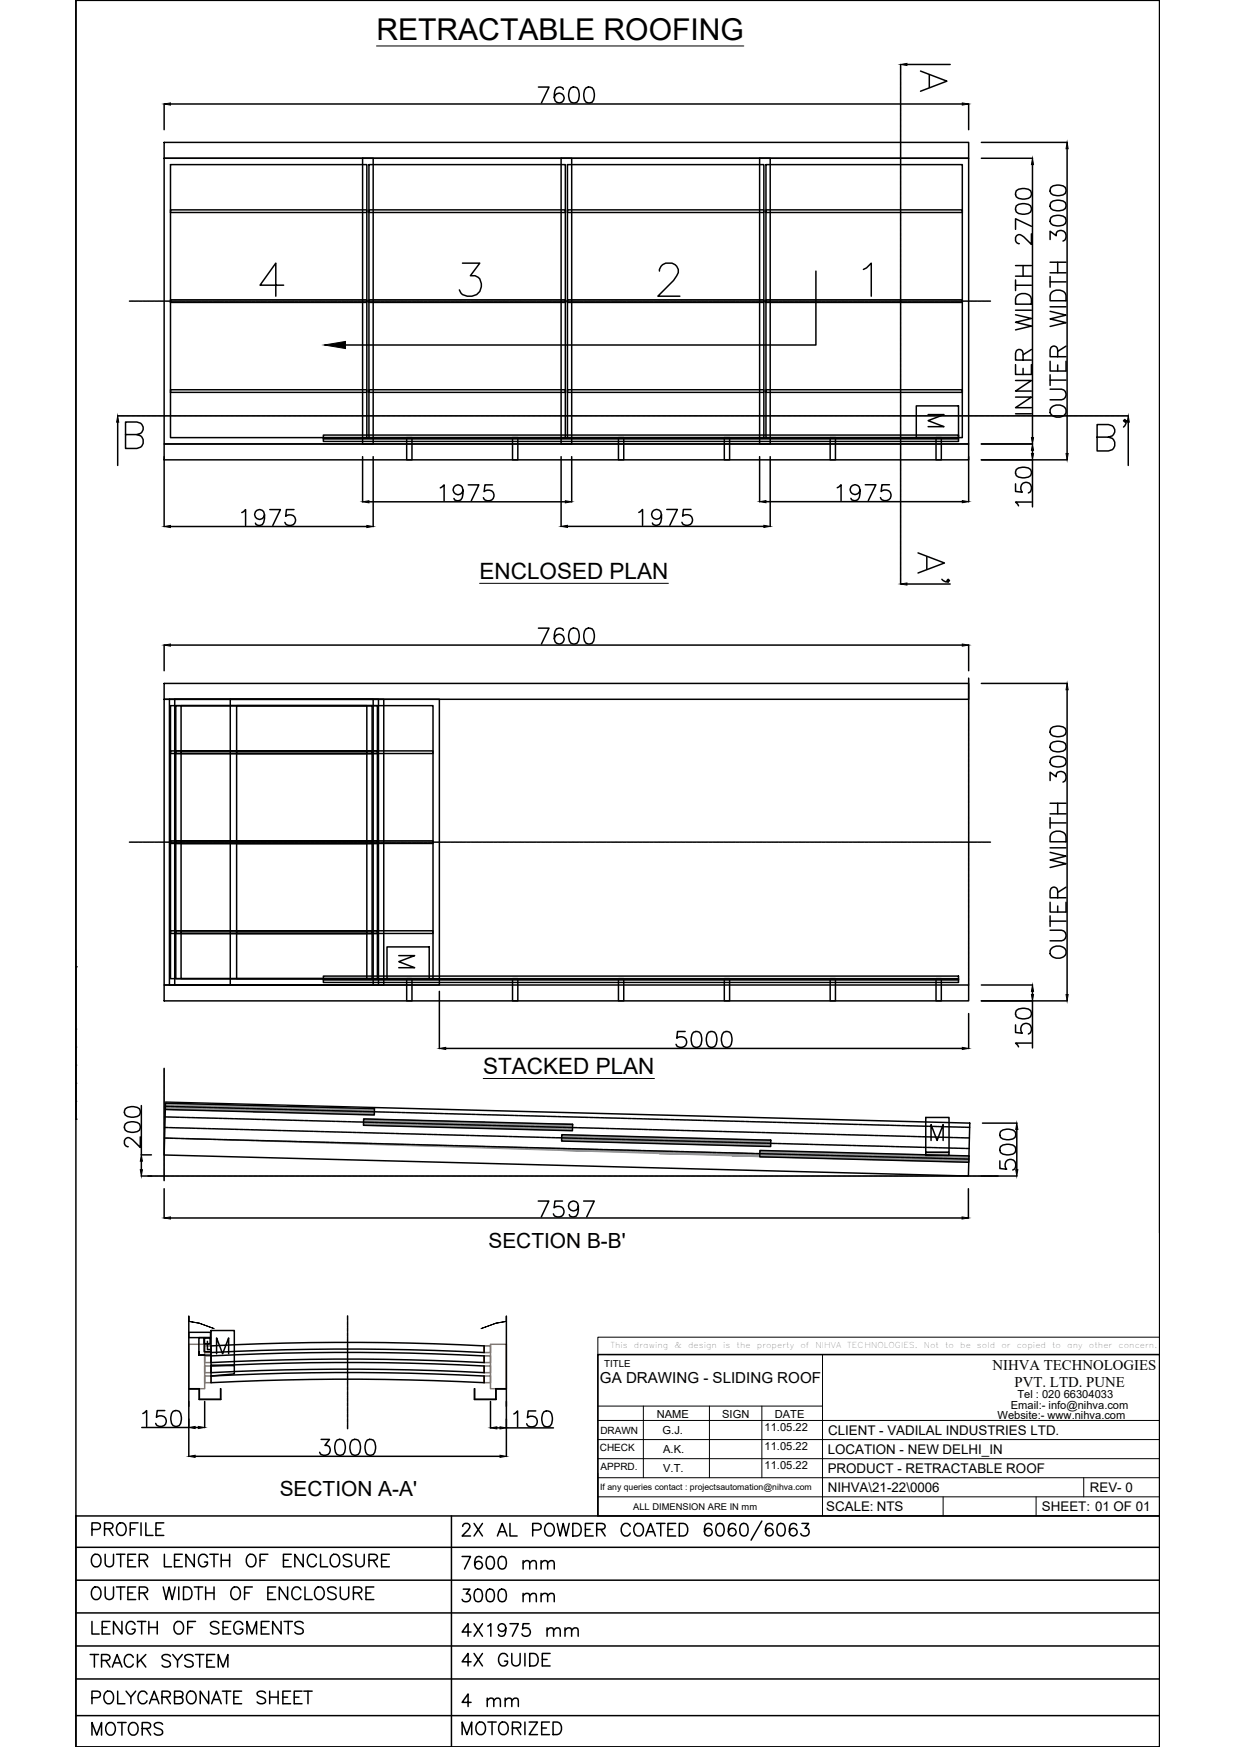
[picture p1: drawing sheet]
<svg xmlns="http://www.w3.org/2000/svg" width="210mm" height="297mm" viewBox="0 0 210 297" stroke-linecap="round" stroke-linejoin="round" font-family="sans-serif">
<defs><g id="words">
<g font-size="8.8">
<text x="192.3" y="78" transform="rotate(-90 192.3 78)">B'</text>
<text x="154.9" y="100.2">A'</text>
</g>
<text font-size="6.6" x="155.2" y="16.6">A</text>
<text font-size="5.7" x="77.3" y="296.3">MOTORIZED</text>
<g font-size="5.3">
<text x="156.6" y="73.7">M</text>
<text x="66.7" y="165.8">M</text>
<text x="14.5" y="267.8">OUTER LENGTH OF ENCLOSURE</text>
<text x="77.3" y="268.1">7600 mm</text>
<text x="14.5" y="273">OUTER WIDTH OF ENCLOSURE</text>
<text x="77.3" y="273.4">3000 mm</text>
<text x="14.5" y="279">LENGTH OF SEGMENTS</text>
<text x="77.3" y="279.4">4X1975 mm</text>
<text x="14.1" y="284.7">TRACK SYSTEM</text>
<text x="77.3" y="284.3">4X GUIDE</text>
<text x="14.5" y="291">POLYCARBONATE SHEET</text>
<text x="77.3" y="291.4">4 mm</text>
<text x="14.5" y="296.3">MOTORS</text>
</g>
<text font-size="5.1" x="64" y="6.7">RETRACTABLE ROOFING</text>
<g font-size="3.8">
<text x="81.5" y="98.4">ENCLOSED PLAN</text>
<text x="82.1" y="182.6">STACKED PLAN</text>
</g>
<g font-size="3.5">
<text x="83" y="212.3">SECTION B-B'</text>
<text x="47.5" y="254.4">SECTION A-A'</text>
</g>
<text font-size="2.6" x="102" y="235.1">GA DRAWING - SLIDING ROOF</text>
<g font-size="2.5">
<text x="168.7" y="232.9">NIHVA TECHNOLOGIES</text>
<text x="172.4" y="235.8">PVT. LTD. PUNE</text>
</g>
<g font-size="2.3">
<text x="140.7" y="243.9">CLIENT - VADILAL INDUSTRIES LTD.</text>
<text x="140.7" y="250.4">PRODUCT - RETRACTABLE ROOF</text>
<text x="140.7" y="247.2">LOCATION - NEW DELHI_IN</text>
<text x="140.4" y="256.9">SCALE: NTS</text>
<text x="140.7" y="253.7">NIHVA\21-22\0006</text>
<text x="177.1" y="256.9">SHEET: 01 OF 01</text>
<text x="185.2" y="253.6">REV- 0</text>
</g>
<g font-size="1.9">
<text x="171.8" y="239.6">Email:- info@nihva.com</text>
<text x="172.9" y="237.7">Tel : 020 66304033</text>
<text x="111.6" y="241">NAME</text>
<text x="112.6" y="243.8">G.J.</text>
<text x="122.7" y="241">SIGN</text>
<text x="130" y="243.4">11.05.22</text>
<text x="131.7" y="241">DATE</text>
<text x="169.5" y="241.3">Website:- www.nihva.com</text>
<text x="112.7" y="247.1">A.K.</text>
<text x="112.7" y="250.3">V.T.</text>
<text x="130" y="246.6">11.05.22</text>
<text x="130" y="249.8">11.05.22</text>
</g>
<g font-size="1.7">
<text x="102.7" y="232.4">TITLE</text>
<text x="102" y="243.8">DRAWN</text>
<text x="101.9" y="246.7">CHECK</text>
<text x="102" y="249.9">APPRD.</text>
</g>
<text font-size="1.6" x="107.6" y="256.7">ALL DIMENSION ARE IN mm</text>
<text font-size="1.5" x="102" y="253.3">If any queries contact : projectsautomation@nihva.com</text>
<g font-size="1.4">
<text x="103.7" y="229.2">This</text>
<text x="107.7" y="229.2">drawing</text>
<text x="114.6" y="229.2">&amp;</text>
<text x="116.9" y="229.2">design</text>
<text x="122.9" y="229.2">is</text>
<text x="125.2" y="229.2">the</text>
<text x="128.6" y="229.2">property</text>
<text x="136" y="229.2">of</text>
<text x="138.6" y="229.2">NIHVA</text>
<text x="144" y="229.2">TECHNOLOGIES.</text>
<text x="157" y="229.2">Not</text>
<text x="160.6" y="229.2">to</text>
<text x="163.2" y="229.2">be</text>
<text x="166.1" y="229.2">sold</text>
<text x="170.2" y="229.2">or</text>
<text x="172.8" y="229.2">copied</text>
<text x="178.8" y="229.2">to</text>
<text x="181.4" y="229.2">any</text>
<text x="185.1" y="229.2">other</text>
<text x="190.1" y="229.2">concern.</text>
</g>
</g></defs>
<!-- layer: partition -->
<path d="M27.9 24.2h136.7v2.7h-136.7zM27.9 75.5h136.7v2.7h-136.7zM27.9 116.2h136.7v2.7h-136.7zM27.9 167.5h136.7v2.7h-136.7z" fill="none" stroke="#000" stroke-width=".25"/>
<!-- layer: Segment support -->
<g fill="none" stroke="#000" stroke-width=".25">
<path d="M27.9 26.9h35.5v48.6h-35.5zM29 28h33.3v46.4h-33.3zM61.6 26.9h35.6v48.6h-35.6zM62.7 28h33.4v46.4h-33.4zM95.4 26.9h35.5v48.6h-35.5zM96.4 28h33.4v46.4h-33.4zM129.1 26.9h35.5v48.6h-35.5zM130.2 28h33.4v46.4h-33.4zM27.9 118.9h35.5v48.6h-35.5zM28.8 118.9h35.5v48.6h-35.5zM29 120h33.3v46.4h-33.3zM29.7 118.9h35.5v48.6h-35.5z"/>
<path d="M29.9 120h33.3v46.4h-33.3zM30.8 120h33.3v46.4h-33.3zM39.1 118.9h35.6v48.6h-35.6zM40.2 120h33.4v46.4h-33.4z"/>
</g>
<!-- layer: Bas -->
<g fill="none" stroke="#000" stroke-width=".25">
<path d="M29 35.7h33.3v.4h-33.3zM62.7 35.7h33.4v.4h-33.4zM96.4 35.7h33.4v.4h-33.4zM130.2 35.7h33.4v.4h-33.4zM29 51h33.3v.4h-33.3zM62.7 51h33.4v.4h-33.4zM96.4 51h33.4v.4h-33.4zM130.2 51h33.4v.4h-33.4zM29 66.3h33.3v.4h-33.3zM62.7 66.3h33.4v.4h-33.4zM96.4 66.3h33.4v.4h-33.4zM130.2 66.3h33.4v.4h-33.4z"/>
<path d="M29 127.7h33.3v.4h-33.3zM29.9 127.7h33.3v.4h-33.3zM30.8 127.7h33.3v.4h-33.3zM40.2 127.7h33.4v.4h-33.4zM29 143h33.3v.4h-33.3zM29 158.3h33.3v.4h-33.3zM29.9 143h33.3v.4h-33.3zM29.9 158.3h33.3v.4h-33.3zM30.8 143h33.3v.4h-33.3zM30.8 158.3h33.3v.4h-33.3zM40.2 143h33.4v.4h-33.4zM40.2 158.3h33.4v.4h-33.4z"/>
</g>
<!-- layer: 0 -->
<g fill="none" stroke="#000" stroke-width=".25">
<path d="M12.9 .1h184.2v296.9h-184.2zM12.9 .1h.1M12.9 .1v190.2M27.9 17.7v4.4M29 17.7h134.6M91.5 14.8h1.8l-1.3 2.7M95.7 15.2a.77 .77 0 0 0-1.1-.3 2.45 2.45 0 0 0-.3 2.2 .84 .84 0 0 0 1.4 .1 .84 .84 0 0 0-.3-1.3 .84 .84 0 0 0-1.2 .7M97 14.9a.86 .86 0 0 1 1.3 .4 2.25 2.25 0 0 1-.2 2.1 .87 .87 0 0 1-1.3-.4 2.17 2.17 0 0 1 .2-2.1zM99.6 14.9a.86 .86 0 0 1 1.3 .4 2.25 2.25 0 0 1-.3 2.1 .89 .89 0 0 1-1.3-.4 2.21 2.21 0 0 1 .3-2.1zM164.6 17.7v4.4M197.1 .1h.1M197.1 .1v209.5"/>
<path d="M166.8 26.9h8.7M166.8 24.2h14.6M172.7 35a2.1 2.1 0 0 1 2.5 0 .87 .87 0 0 1-.4 1.3 2.21 2.21 0 0 1-2.1-.3l-.1-.3zM172.7 32.4a2.1 2.1 0 0 1 2.5 0 .87 .87 0 0 1-.4 1.3 2.21 2.21 0 0 1-2.1-.2l-.1-.4zM175.3 39.8v1.8l-1.3-1.3a.81 .81 0 0 0-1.3-.2l-.1 .8a.66 .66 0 0 0 .6 .5M175.3 38.5l-2.7-1.3v1.8M175.5 28v46.4M178.6 37a2.1 2.1 0 0 1 2.4 0 .87 .87 0 0 1-.3 1.3 2.21 2.21 0 0 1-2.1-.3l-.1-.4zM178.6 34.4a2.1 2.1 0 0 1 2.4 0 .87 .87 0 0 1-.3 1.3 2.25 2.25 0 0 1-2.1-.2l-.1-.4zM178.6 31.9a2.05 2.05 0 0 1 2.4 0 .86 .86 0 0 1-.3 1.2 2.25 2.25 0 0 1-2.1-.2l-.1-.4zM181.4 25.3v51.8M48.2 48.5h-4l2.7-3.8v5.7"/>
<path d="M78.6 44.7h2.9l-1.6 2.2a1.52 1.52 0 0 1 1.9 1.9 2.07 2.07 0 0 1-3.5 1l-.2-.5M112.1 46.1a1.4 1.4 0 0 1 1-1.4h1.1a1.38 1.38 0 0 1 .8 2.2l-.5 .8-2.7 2.7h3.7M138.7 46.1v12.6h-80M146.7 45.8l.6-.3 .8-.8v5.7M172.6 53.5l2.7 .7-2.7 .6 2.7 .6-2.7 .7M172.6 52.7h2.7M172.6 48.5h2.7M172.6 47.6v1.8M172.6 47h2.7M172.6 45.2h2.7M173 50.2a1.52 1.52 0 0 1 2.3 .6v.9h-2.7v-.9l.1-.4zM173.9 45.2v1.8"/>
<path d="M175.3 59.4l-1.4 .9M178.5 52.9l2.7 .7-2.7 .6 2.7 .7-2.7 .6M178.5 40.7v-1.4l1 .8a.87 .87 0 0 1 1-.9 .87 .87 0 0 1 .7 1.1l-.2 .4-.3 .3M178.5 47v1.8M178.5 52.2h2.7M178.5 47.9h2.7M178.5 46.4h2.7M178.5 44.6h2.7M178.9 49.6a1.52 1.52 0 0 1 2.3 .6v.9h-2.7v-.9zM179.8 44.6v1.8M181.2 58.9l-1.4 .8M20 71.8v7.3"/>
<path d="M21.3 73.9h2l.6-.2a1.05 1.05 0 0 0 0-1.7l-.6-.2h-2v4.4h2a1.18 1.18 0 0 0 1.1-1.1 1.18 1.18 0 0 0-1.1-1.2M27.9 77.6v11.9M55 74.4h107.9v.2h-107.9zM55 74h107.9v1.1h-107.9zM61.6 77.6v7.7M63.4 77.6v11.9M69.1 74.4h.9v3.8h-.9zM87.1 74.4h.9v3.8h-.9zM95.4 77.6v11.9M97.2 77.6v7.7M105.1 74.4h.9v3.8h-.9zM123.1 74.4h.9v3.8h-.9z"/>
<path d="M129.1 77.6v7.7M130.9 77.6v11.9M141.1 74.4h.9v3.8h-.9zM159.1 74.4h.9v3.8h-.9zM164.6 77.6v7.7M166.8 75.5h8.7M166.8 78.2h14.6M172.6 67.5h2.7l-2.7 1.8h2.7M172.6 64.7h2.7l-2.7 1.8h2.7M172.6 62v1.7h2.7v-1.7M172.6 70.4h2.7M172.7 79.8a2.05 2.05 0 0 1 2.5 0 .86 .86 0 0 1-.4 1.3 2.25 2.25 0 0 1-2.1-.2l-.1-.4z"/>
<path d="M173.9 61.2v-1.1l-.1-.4a.61 .61 0 0 0-1.1 0l-.1 .4v1.1h2.7M173.9 62.6v1.1M175.5 76.6v.5M175.5 78.2v8M178.5 66.2h1.9a.91 .91 0 0 1 .8 .9 .91 .91 0 0 1-.8 .9h-1.9M178.5 61.4v1.7h2.7v-1.7M178.5 64.6h2.7M178.5 63.7v1.8M178.6 69.4a1.58 1.58 0 0 1 2.6 .2 1.24 1.24 0 0 1-1.7 1.3 1.03 1.03 0 0 1-.9-1.5zM179.8 60.6v-1.1l-.2-.4a.63 .63 0 0 0-1 0l-.1 .4v1.1h2.7M179.8 62.1v1M29 89.5h33.3"/>
<path d="M41.1 87.2l.6-.6v2.7M45 87.5a.84 .84 0 0 1-1.2 .8 .84 .84 0 0 1-.3-1.3 .84 .84 0 0 1 1.3 0 2.39 2.39 0 0 1-.2 2.2 .79 .79 0 0 1-1.2-.3M45.9 86.6h1.8l-1.3 2.7M50 86.6h-1.3l-.1 1.2a.96 .96 0 0 1 1.4 0 .96 .96 0 0 1-.2 1.4 .96 .96 0 0 1-1.4-.4M62.7 85.3h33.4M74.8 82.9l.7-.5v2.7M78.7 83.3a.84 .84 0 0 1-1.2 .7 .84 .84 0 0 1-.3-1.3 .84 .84 0 0 1 1.4 .1 2.48 2.48 0 0 1-.3 2.2 .79 .79 0 0 1-1.1-.3M79.6 82.4h1.8l-1.3 2.7M83.7 82.4h-1.3l-.1 1.2a.95 .95 0 0 1 1.4 0 .95 .95 0 0 1-.2 1.4 .95 .95 0 0 1-1.3-.4M96.4 89.5h33.4M108.6 87.1l.6-.5v2.7M112.4 87.5a.84 .84 0 0 1-1.1 .7 .84 .84 0 0 1-.4-1.3 .84 .84 0 0 1 1.4 .1 2.45 2.45 0 0 1-.3 2.2 .79 .79 0 0 1-1.1-.3"/>
<path d="M113.3 86.6h1.8l-1.3 2.7M117.4 86.6h-1.2l-.2 1.2a.95 .95 0 0 1 1.5-.1 .95 .95 0 0 1-.2 1.5 .95 .95 0 0 1-1.4-.4M130.2 85.3h33.4M142.3 82.9l.6-.5v2.7M146.2 83.3a.84 .84 0 0 1-1.2 .7 .84 .84 0 0 1-.3-1.3 .84 .84 0 0 1 1.3 .1 2.41 2.41 0 0 1-.2 2.2 .78 .78 0 0 1-1.2-.3M147.1 82.4h1.8l-1.3 2.7M151.2 82.4h-1.3l-.1 1.2a.95 .95 0 0 1 1.4-.1 .95 .95 0 0 1-.2 1.5 .95 .95 0 0 1-1.4-.4M172.6 82.3v1.3l1.2 .1a.95 .95 0 0 1-.1-1.5 .95 .95 0 0 1 1.5 .2 .95 .95 0 0 1-.4 1.4M175.3 85.4h-2.7l.5 .6M27.9 109.7v4.3M29 109.7h134.6M91.5 106.8h1.8l-1.3 2.7"/>
<path d="M95.7 107.2a.77 .77 0 0 0-.7-.4 .77 .77 0 0 0-.7 .5 1.94 1.94 0 0 0 .3 2.1 .84 .84 0 0 0 1.2-.4 .84 .84 0 0 0-.6-1.2 .84 .84 0 0 0-1 .8M97 106.9a.87 .87 0 0 1 1.3 .4 2.25 2.25 0 0 1-.2 2.1 .86 .86 0 0 1-1.3-.4 2.17 2.17 0 0 1 .2-2.1zM99.6 106.9a.88 .88 0 0 1 1.3 .4 2.25 2.25 0 0 1-.3 2.1 .87 .87 0 0 1-1.3-.4 2.21 2.21 0 0 1 .3-2.1zM164.6 109.7v4.3M166.8 116.2h14.6M181.4 117.3v51.8M178.5 132.7v-1.4l1 .8a.87 .87 0 0 1 1-.9 .87 .87 0 0 1 .7 1.1l-.2 .4-.3 .3M178.5 139v1.8M178.5 139.9h2.7M178.5 138.4h2.7M178.5 136.6h2.7M178.6 129a2.1 2.1 0 0 1 2.4 0 .87 .87 0 0 1-.3 1.3 2.21 2.21 0 0 1-2.1-.3l-.1-.4z"/>
<path d="M178.6 126.4a2.1 2.1 0 0 1 2.4 0 .87 .87 0 0 1-.3 1.3 2.25 2.25 0 0 1-2.1-.2l-.1-.4zM178.6 123.9a2.05 2.05 0 0 1 2.4 0 .86 .86 0 0 1-.3 1.2 2.25 2.25 0 0 1-2.1-.2l-.1-.4zM179.8 136.6v1.8M178.5 158.2h1.9a.91 .91 0 0 1 .8 .9 .91 .91 0 0 1-.8 .9h-1.9M178.5 153.4v1.7h2.7v-1.7M178.5 144.9l2.7 .7-2.7 .6 2.7 .7-2.7 .6M178.5 155.7v1.8M178.5 156.6h2.7M178.5 144.2h2.7M178.9 141.6a1.52 1.52 0 0 1 2.3 .6v.9h-2.7v-.9zM179.8 152.6v-1.1l-.2-.4a.63 .63 0 0 0-1 0l-.1 .4v1.1h2.7M179.8 154v1.1"/>
<path d="M181.2 150.8l-1.4 .9M12.9 164.4h.1M55 166.4h107.9v.2h-107.9zM55 166h107.9v1h-107.9zM69.1 166.4h.9v3.8h-.9zM74.7 168.6v9.7M75.8 178.3h87.8M87.1 166.4h.9v3.8h-.9zM105.1 166.4h.9v3.8h-.9zM116.4 175.4h-1.2l-.2 1.1a.95 .95 0 0 1 1.5 0 .95 .95 0 0 1-.2 1.4 .95 .95 0 0 1-1.4-.3M117.9 175.5a.89 .89 0 0 1 1.2 .4 2.21 2.21 0 0 1-.2 2 .86 .86 0 0 1-1.3-.3 2.25 2.25 0 0 1 .3-2.1zM120.4 175.5a.87 .87 0 0 1 1.3 .4 2.17 2.17 0 0 1-.2 2 .86 .86 0 0 1-1.3-.3 2.25 2.25 0 0 1 .2-2.1z"/>
<path d="M123 175.5a.87 .87 0 0 1 1.3 .4 2.25 2.25 0 0 1-.3 2 .86 .86 0 0 1-1.3-.3 2.17 2.17 0 0 1 .3-2.1zM123.1 166.4h.9v3.8h-.9zM141.1 166.4h.9v3.8h-.9zM159.1 166.4h.9v3.8h-.9zM164.6 172.3v6M166.8 167.5h8.7M166.8 170.2h14.6M172.6 174.3v1.3l1.2 .1a.95 .95 0 0 1-.1-1.5 .95 .95 0 0 1 1.5 .2 .95 .95 0 0 1-.4 1.4M172.7 171.8a2.05 2.05 0 0 1 2.5 0 .86 .86 0 0 1-.4 1.3 2.25 2.25 0 0 1-2.1-.2l-.1-.4zM175.3 177.4h-2.7l.5 .6M175.5 168.6v.5M175.5 170.2v8"/>
<path d="M178.9 161.1a1.6 1.6 0 0 1 2.3 .5 1.24 1.24 0 0 1-1.7 1.3 1.01 1.01 0 0 1-1-.7 1.01 1.01 0 0 1 .4-1.1zM12.9 190.3h.1M21.3 191.1a2.05 2.05 0 0 1 2.4 0 .88 .88 0 0 1-.4 1.3 2.25 2.25 0 0 1-2-.3l-.2-.3zM21.3 188.5a2.05 2.05 0 0 1 2.4 0 .87 .87 0 0 1-.4 1.3 2.25 2.25 0 0 1-2-.2l-.2-.4zM23.8 193.3v1.8l-1.2-1.3a.82 .82 0 0 0-1.2-.2l-.3 .3v.6a.69 .69 0 0 0 .7 .5M24 200h1.7M24 188v8.4h1.7M24 197.4v1.5M28.1 187.6l35.5 .9v1.1l-35.5-1zM28.1 187.4l136.7 3.6-.2 9-136.7-3.6zM61.8 190.3l35.5 .9v1.1l-35.5-1zM95.5 192.9l35.5 1v1l-35.5-.9z"/>
<path d="M129.2 195.6l35.5 .9v1.1l-35.6-.9zM157.3 190h4v5.9h-4zM157.3 195.9h4v.6h-4zM158.2 193.9v-2.7l1.1 2.7 1-2.7v2.7M166.8 200h6M167 191h5.8M169.9 197.4v1.3l1.2 .1a.95 .95 0 0 1 0-1.4 .95 .95 0 0 1 1.4 .1 .95 .95 0 0 1-.4 1.4M170.1 195a2.07 2.07 0 0 1 2.4 0 .88 .88 0 0 1-.4 1.2 2.27 2.27 0 0 1-2-.2l-.2-.4zM170.1 192.4a2.07 2.07 0 0 1 2.4 0 .87 .87 0 0 1-.4 1.3 2.27 2.27 0 0 1-2-.3l-.2-.4zM172.8 192v6.9M27.9 202.1v5M29 207.1h134.5"/>
<path d="M91.5 204.2h1.8l-1.3 2.7M95.6 204.2h-1.3l-.1 1.2a.95 .95 0 0 1 1.4-.1 .95 .95 0 0 1-.2 1.5 .95 .95 0 0 1-1.3-.4M98.3 205.1a.84 .84 0 0 1-1.2 .7 .84 .84 0 0 1-.3-1.3 .84 .84 0 0 1 1.4 .1 2.46 2.46 0 0 1-.3 2.2 .8 .8 0 0 1-1.1-.3M99.2 204.2h1.8l-1.3 2.7M164.6 202.1v5M197.1 209.6h.1M28 239.8h-1.3l-.1 1.2a.95 .95 0 0 1 1.4 0 .95 .95 0 0 1-.2 1.4 .95 .95 0 0 1-1.3-.4M29.4 240a.88 .88 0 0 1 1.3 .3 2.25 2.25 0 0 1-.3 2.1 .87 .87 0 0 1-1.2-.4 2.21 2.21 0 0 1 .2-2zM32.1 236.1h1.8v1.8h3.6v-1.8v1.9h-3.6v-1.8h-1.8M32.1 226.5h3.7v.9h-3.7zM32.1 223.8v23.8M33.8 229.8v.6h2.1v-.6h-1.2v-2.4h-.9v3h.9"/>
<path d="M34.7 227.4h1.1v1.1h-.4h.3v-1h-.9v1h.3h-.4zM34.8 238.3v4.4M35.3 228.1v1.4h.6M35.9 226.2h3.9v6h-3.9zM35.9 232.2h3.9v1.4l-3.9 .4zM35.9 228.8a451 451 0 0 1 46.4 0v1.2a451 451 0 0 0-46.4 0zM35.9 230.5a451 451 0 0 1 46.4 0v1.2a451 451 0 0 0-46.4 0zM35.9 232.3a451 451 0 0 1 46.4 0v1.1a451 451 0 0 0-46.4 0zM35.9 234a451 451 0 0 1 46.4 0v1.1a451 451 0 0 0-46.4 0zM36.8 230.2v-2.7l1 2.7 1.1-2.7v2.7M83.4 238.3v4.5M86.1 236.1h-1.8v1.8h-3.6l-.1-1.8v1.9h3.7v-1.8h1.8"/>
<path d="M86.1 223.8v23.8M91.1 239.9h-1.3l-.2 1.2a.95 .95 0 0 1 1.5-.1 .95 .95 0 0 1-.2 1.5 .95 .95 0 0 1-1.4-.4M101.6 230.3h95.5v27.5h-95.5zM12.9 257.8h184.2v39.2h-184.2zM17.8 259.9l1.2-.1a.48 .48 0 0 0 0-.8l-1.2-.1v2.2M18.5 259.9l.7 1.2M20 259.2a.79 .79 0 0 1 .9-.2 .79 .79 0 0 1 .5 .7 .93 .93 0 0 1-.2 1.1 .93 .93 0 0 1-1 .2 1.31 1.31 0 0 1-.2-1.8zM22.1 259.9h.9M23.5 258.9h-1.4v2.2M24 258.9v2.2M24.1 242.7h8M24.3 240.3l.6-.5v2.7"/>
<path d="M24.8 258.9v2.2h1.2M26.5 259.9h.8M27.8 258.9h-1.3v2.2h1.3M33.2 247.6h51.8M33.2 242.7h.5M54.6 244.7h1.4l-.8 1.1a.87 .87 0 0 1 .9 1 .87 .87 0 0 1-1.1 .6l-.4-.1-.3-.4M57.3 244.9a.88 .88 0 0 1 1.3 .4 2.21 2.21 0 0 1-.3 2 .88 .88 0 0 1-1.3-.4 2.27 2.27 0 0 1 .3-2zM59.8 244.9a.88 .88 0 0 1 1.3 .4 2.21 2.21 0 0 1-.2 2 .88 .88 0 0 1-1.3-.4 2.27 2.27 0 0 1 .2-2zM62.4 244.9a.87 .87 0 0 1 1.3 .4 2.17 2.17 0 0 1-.3 2 .87 .87 0 0 1-1.2-.4 2.27 2.27 0 0 1 .2-2zM76.7 257.8v39.2M78.6 259.5l.2-.4 .7-.1a.52 .52 0 0 1 .3 .8l-1.3 1.4h1.5M80.6 259l1.4 2.2"/>
<path d="M82 259l-1.4 2.2M84.4 242.8h.6M86.1 242.8h8M86.7 259v2.2h1.2M87.3 240.4l.7-.5v2.7M92.5 240a.88 .88 0 0 1 1.3 .4 2.21 2.21 0 0 1-.3 2.1 .87 .87 0 0 1-1.3-.4 2.25 2.25 0 0 1 .3-2.1zM92.8 259.3a.79 .79 0 0 1 .9-.3 .79 .79 0 0 1 .5 .8 .93 .93 0 0 1-.2 1.1 .93 .93 0 0 1-1 .2 1.31 1.31 0 0 1-.2-1.8zM94.7 259l.5 2.2 .5-2.2 .5 2.2 .5-2.2M97.4 259h.7a1.14 1.14 0 0 1 .7 1.1 1.14 1.14 0 0 1-.7 1.1h-.7zM100.8 259h-1.3v2.2h1.3M107.1 259.5a.78 .78 0 0 0-.9-.5 .78 .78 0 0 0-.6 .8 .93 .93 0 0 0 .2 1.1 .93 .93 0 0 0 1 .2l.3-.4M107.9 259.3a.79 .79 0 0 1 .9-.3 .79 .79 0 0 1 .6 .8 .94 .94 0 0 1-.3 1.1 .94 .94 0 0 1-1 .2 1.33 1.33 0 0 1-.2-1.8z"/>
<path d="M111.6 259h1.4M112.3 259v2.2M114.9 259h-1.4v2.2h1.4M115.5 259h.7a1.14 1.14 0 0 1 .7 1.1 1.14 1.14 0 0 1-.7 1.1h-.7zM120.9 259.3a.62 .62 0 0 0-.9-.2 1.63 1.63 0 0 0 0 2 .66 .66 0 0 0 1-.3 .66 .66 0 0 0-.5-.9 .66 .66 0 0 0-.8 .5M122 259.1a.69 .69 0 0 1 1 .3 1.75 1.75 0 0 1-.2 1.7 .68 .68 0 0 1-1-.4 1.72 1.72 0 0 1 .2-1.6zM125 259.3a.61 .61 0 0 0-.6-.3 .61 .61 0 0 0-.5 .4 1.53 1.53 0 0 0 .2 1.7 .66 .66 0 0 0 1-.3 .66 .66 0 0 0-.5-.9 .66 .66 0 0 0-.8 .5M126 259.1a.69 .69 0 0 1 1.1 .3 1.79 1.79 0 0 1-.3 1.7 .68 .68 0 0 1-1-.4 1.77 1.77 0 0 1 .2-1.6zM129.5 258.6l-1.8 3.3M131.3 259.3a.61 .61 0 0 0-.6-.3 .61 .61 0 0 0-.5 .4 1.53 1.53 0 0 0 .2 1.7 .66 .66 0 0 0 1-.3 .66 .66 0 0 0-.5-.9 .66 .66 0 0 0-.8 .5M132.3 259.1a.69 .69 0 0 1 1 .3 1.75 1.75 0 0 1-.2 1.7 .68 .68 0 0 1-1-.4 1.8 1.8 0 0 1 .2-1.6zM135.4 259.3a.62 .62 0 0 0-.6-.3 .62 .62 0 0 0-.5 .4 1.53 1.53 0 0 0 .2 1.7 .66 .66 0 0 0 .9-.3 .66 .66 0 0 0-.4-.9 .66 .66 0 0 0-.8 .5"/>
<path d="M136.3 259h1.1l-.6 .8a.69 .69 0 0 1 .7 .8 .69 .69 0 0 1-.9 .6l-.3-.1-.2-.4M12.9 263.1h184.2M12.9 268.7h184.2M12.9 279.9h184.2M12.9 274.2h184.2M15.6 260.1h1a.56 .56 0 0 0 .5-.6 .56 .56 0 0 0-.5-.6h-1v2.2M84.5 261.2l.9-2.2 .8 2.2M84.8 260.4h1.1M90.5 260.1h1a.56 .56 0 0 0 .5-.5 .56 .56 0 0 0-.5-.6h-1v2.2M99.5 260h.8M101.4 260l1.2-.1a.49 .49 0 0 0 0-.8l-1.2-.1v2.2M102.1 260l.7 1.2"/>
<path d="M109.8 261.2l.8-2.2 .8 2.2M110.1 260.4h1M113.5 260h.8M12.9 291.7h184.2M12.9 285.5h184.2"/>
</g>
<g fill="#000" stroke="#000" stroke-width=".17">
<path d="M27.9 17.7l1.1-.2v.4zM163.6 17.5l1 .2-1 .2zM175.5 26.9l.2 1.1h-.4zM181.4 24.2l.1 1.1h-.3zM55.1 58.7l3.6-.6v1.2zM20 70.7l.2 1.1h-.4zM175.3 74.4h.4l-.2 1.1zM175.5 75.5l.2 1.1h-.4zM175.3 77.1h.4l-.2 1.1zM181.2 77.1h.3l-.1 1.1zM27.9 89.5l1.1-.2v.4zM62.3 89.3l1.1 .2-1.1 .2z"/>
<path d="M61.6 85.3l1.1-.2v.4zM96.1 85.1l1.1 .2-1.1 .2zM95.4 89.5l1-.2v.4zM129.8 89.3l1.1 .2-1.1 .2zM129.1 85.3l1.1-.2v.4zM163.6 85.1l1 .2-1 .2zM27.9 109.7l1.1-.2v.4zM163.6 109.5l1 .2-1 .2zM181.4 116.2l.1 1.1h-.3zM74.7 178.3l1.1-.2v.3zM163.6 178.1l1 .2-1 .1zM175.5 167.5l.2 1.1h-.4z"/>
<path d="M175.3 169.1h.4l-.2 1.1zM181.2 169.1h.3l-.1 1.1zM23.8 198.9h.4l-.2 1.1zM24 196.4l.2 1h-.4zM172.6 198.9h.4l-.2 1.1zM172.8 191l.2 1h-.4zM27.9 207.1l1.1-.2v.4zM163.5 206.9l1.1 .2-1.1 .2zM32.1 247.6l1.1-.2v.4zM32.1 242.7l1.1-.2v.4zM33.7 242.5l1.1 .2-1.1 .2zM83.4 242.8l1-.2v.4z"/>
<path d="M85 247.4l1.1 .2-1.1 .2zM85 242.6l1.1 .2-1.1 .2z"/>
</g>
<!-- layer: OSY -->
<g fill="none" stroke="#000" stroke-width=".25">
<path d="M22 51.2h.3M22.4 51.2h.2M22.7 51.2h.6M23.4 51.2h.1M23.6 51.2h.6M24.3 51.2h.1M24.5 51.2h.6M25.2 51.2h.1M25.4 51.2h.6M26.1 51.2h.1M26.3 51.2h.6M27 51.2h.1"/>
<path d="M27.3 51.2h.5M27.9 51.2h.1M28.2 51.2h.5M28.9 51.2h.1M29.1 51.2h.6M29.8 51.2h.1M30 51.2h.6M30.7 51.2h.1M30.9 51.2h.6M31.6 51.2h.1M31.8 51.2h.6M32.5 51.2h.1"/>
<path d="M32.7 51.2h.6M33.4 51.2h.1M33.6 51.2h.6M34.3 51.2h.1M34.6 51.2h.5M35.3 51.2h.1M35.5 51.2h.5M36.2 51.2h.1M36.4 51.2h.6M37.1 51.2h.1M37.3 51.2h.6M38 51.2h.1"/>
<path d="M38.2 51.2h.6M38.9 51.2h.1M39.1 51.2h.6M39.8 51.2h.1M40 51.2h.6M40.7 51.2h.2M41 51.2h.5M41.6 51.2h.2M41.9 51.2h.5M42.6 51.2h.1M42.8 51.2h.6M43.5 51.2h.1"/>
<path d="M43.7 51.2h.6M44.4 51.2h.1M44.6 51.2h.6M45.3 51.2h.1M45.5 51.2h.6M46.2 51.2h.1M46.5 51.2h.5M47.1 51.2h.1M47.4 51.2h.5M48 51.2h.2M48.3 51.2h.5M49 51.2h.1"/>
<path d="M49.2 51.2h.6M49.9 51.2h.1M50.1 51.2h.6M50.8 51.2h.1M51 51.2h.6M51.7 51.2h.1M51.9 51.2h.6M52.6 51.2h.1M52.8 51.2h.6M53.5 51.2h.1M53.8 51.2h.5M54.4 51.2h.2"/>
<path d="M54.7 51.2h.5M55.4 51.2h.1M55.6 51.2h.6M56.3 51.2h.1M56.5 51.2h.6M57.2 51.2h.1M57.4 51.2h.6M58.1 51.2h.1M58.3 51.2h.6M59 51.2h.1M59.2 51.2h.6M59.9 51.2h.1"/>
<path d="M60.2 51.2h.5M60.8 51.2h.2M61.1 51.2h.5M61.8 51.2h.1M62 51.2h.6M62.7 51.2h.1M62.9 51.2h.6M63.6 51.2h.1M63.8 51.2h.6M64.5 51.2h.1M64.7 51.2h.6M65.4 51.2h.1"/>
<path d="M65.6 51.2h.6M66.3 51.2h.1M66.6 51.2h.5M67.2 51.2h.2M67.5 51.2h.5M68.2 51.2h.1M68.4 51.2h.6M69.1 51.2h.1M69.3 51.2h.6M70 51.2h.1M70.2 51.2h.6M70.9 51.2h.1"/>
<path d="M71.1 51.2h.6M71.8 51.2h.1M72 51.2h.6M72.7 51.2h.1M73 51.2h.5M73.6 51.2h.2M73.9 51.2h.5M74.5 51.2h.2M74.8 51.2h.6M75.5 51.2h.1M75.7 51.2h.6M76.4 51.2h.1"/>
<path d="M76.6 51.2h.6M77.3 51.2h.1M77.5 51.2h.6M78.2 51.2h.1M78.4 51.2h.6M79.1 51.2h.1M79.4 51.2h.5M80 51.2h.1M80.3 51.2h.5M81 51.2h.1M81.2 51.2h.5M81.9 51.2h.1"/>
<path d="M82.1 51.2h.6M82.8 51.2h.1M83 51.2h.6M83.7 51.2h.1M83.9 51.2h.6M84.6 51.2h.1M84.8 51.2h.6M85.5 51.2h.1M85.7 51.2h.6M86.4 51.2h.2M86.7 51.2h.5M87.3 51.2h.2"/>
<path d="M87.6 51.2h.5M88.3 51.2h.1M88.5 51.2h.6M89.2 51.2h.1M89.4 51.2h.6M90.1 51.2h.1M90.3 51.2h.6M91 51.2h.1M91.2 51.2h.6M91.9 51.2h.1M92.1 51.2h.6M92.8 51.2h.1"/>
<path d="M93.1 51.2h.5M93.7 51.2h.2M94 51.2h.6M94.7 51.2h.1M94.9 51.2h.6M95.6 51.2h.1M95.8 51.2h.6M96.5 51.2h.1M96.7 51.2h.6M97.4 51.2h.1M97.6 51.2h.6M98.3 51.2h.1"/>
<path d="M98.5 51.2h.6M99.2 51.2h.1M99.5 51.2h.5M100.2 51.2h.1M100.4 51.2h.5M101.1 51.2h.1M101.3 51.2h.6M102 51.2h.1M102.2 51.2h.6M102.9 51.2h.1M103.1 51.2h.6M103.8 51.2h.1"/>
<path d="M104 51.2h.6M104.7 51.2h.1M104.9 51.2h.6M105.6 51.2h.1M105.9 51.2h.5M106.5 51.2h.2M106.8 51.2h.5M107.5 51.2h.1M107.7 51.2h.6M108.4 51.2h.1M108.6 51.2h.6M109.3 51.2h.1"/>
<path d="M109.5 51.2h.6M110.2 51.2h.1M110.4 51.2h.6M111.1 51.2h.1M111.3 51.2h.6M112 51.2h.1M112.3 51.2h.5M112.9 51.2h.2M113.2 51.2h.5M113.9 51.2h.1M114.1 51.2h.6M114.8 51.2h.1"/>
<path d="M115 51.2h.6M115.7 51.2h.1M115.9 51.2h.6M116.6 51.2h.1M116.8 51.2h.6M117.5 51.2h.1M117.7 51.2h.6M118.4 51.2h.1M118.7 51.2h.5M119.3 51.2h.2M119.6 51.2h.5M120.3 51.2h.1"/>
<path d="M120.5 51.2h.6M121.2 51.2h.1M121.4 51.2h.6M122.1 51.2h.1M122.3 51.2h.6M123 51.2h.1M123.2 51.2h.6M123.9 51.2h.1M124.1 51.2h.6M124.8 51.2h.1M125.1 51.2h.5M125.7 51.2h.2"/>
<path d="M126 51.2h.5M126.7 51.2h.1M126.9 51.2h.6M127.6 51.2h.1M127.8 51.2h.6M128.5 51.2h.1M128.7 51.2h.6M129.4 51.2h.1M129.6 51.2h.6M130.3 51.2h.1M130.5 51.2h.6M131.2 51.2h.1"/>
<path d="M131.5 51.2h.5M132.1 51.2h.1M132.4 51.2h.5M133.1 51.2h.1M133.3 51.2h.5M134 51.2h.1M134.2 51.2h.6M134.9 51.2h.1M135.1 51.2h.6M135.8 51.2h.1M136 51.2h.6M136.7 51.2h.1"/>
<path d="M136.9 51.2h.6M137.6 51.2h.1M137.8 51.2h.6M138.5 51.2h.2M138.8 51.2h.5M139.4 51.2h.2M139.7 51.2h.6M140.4 51.2h.1M140.6 51.2h.6M141.3 51.2h.1M141.5 51.2h.6M142.2 51.2h.1"/>
<path d="M142.4 51.2h.6M143.1 51.2h.1M143.3 51.2h.6M144 51.2h.1M144.3 51.2h.5M144.9 51.2h.1M145.2 51.2h.5M145.8 51.2h.2M146.1 51.2h.5M146.8 51.2h.1M147 51.2h.6M147.7 51.2h.1"/>
<path d="M147.9 51.2h.6M148.6 51.2h.1M148.8 51.2h.6M149.5 51.2h.1M149.7 51.2h.6M150.4 51.2h.1M150.6 51.2h.6M151.3 51.2h.1M151.6 51.2h.5M152.2 51.2h.2M152.5 51.2h.5M153.2 51.2h.1"/>
<path d="M153.4 51.2h.6M154.1 51.2h.1M154.3 51.2h.6M155 51.2h.1M155.2 51.2h.6M155.9 51.2h.1M156.1 51.2h.6M156.8 51.2h.1M157 51.2h.6M157.7 51.2h.1M158 51.2h.5M158.6 51.2h.2"/>
<path d="M158.9 51.2h.5M159.6 51.2h.1M159.8 51.2h.6M160.5 51.2h.1M160.7 51.2h.6M161.4 51.2h.1M161.6 51.2h.6M162.3 51.2h.1M162.5 51.2h.6M163.2 51.2h.1M163.4 51.2h.6M164.1 51.2h.1"/>
<path d="M164.4 51.2h.5M165 51.2h.2M165.3 51.2h.5M166 51.2h.1M166.2 51.2h.6M166.9 51.2h.1M167.1 51.2h.6M167.8 51.2h.1M168 51.2h.3M22 143.2h.3M22.4 143.2h.2M22.7 143.2h.6"/>
<path d="M23.4 143.2h.1M23.6 143.2h.6M24.3 143.2h.1M24.5 143.2h.6M25.2 143.2h.1M25.4 143.2h.6M26.1 143.2h.1M26.3 143.2h.6M27 143.2h.1M27.3 143.2h.5M27.9 143.2h.1M28.2 143.2h.5"/>
<path d="M28.9 143.2h.1M29.1 143.2h.6M29.8 143.2h.1M30 143.2h.6M30.7 143.2h.1M30.9 143.2h.6M31.6 143.2h.1M31.8 143.2h.6M32.5 143.2h.1M32.7 143.2h.6M33.4 143.2h.1M33.6 143.2h.6"/>
<path d="M34.3 143.2h.1M34.6 143.2h.5M35.3 143.2h.1M35.5 143.2h.5M36.2 143.2h.1M36.4 143.2h.6M37.1 143.2h.1M37.3 143.2h.6M38 143.2h.1M38.2 143.2h.6M38.9 143.2h.1M39.1 143.2h.6"/>
<path d="M39.8 143.2h.1M40 143.2h.6M40.7 143.2h.2M41 143.2h.5M41.6 143.2h.2M41.9 143.2h.5M42.6 143.2h.1M42.8 143.2h.6M43.5 143.2h.1M43.7 143.2h.6M44.4 143.2h.1M44.6 143.2h.6"/>
<path d="M45.3 143.2h.1M45.5 143.2h.6M46.2 143.2h.1M46.5 143.2h.5M47.1 143.2h.1M47.4 143.2h.5M48 143.2h.2M48.3 143.2h.5M49 143.2h.1M49.2 143.2h.6M49.9 143.2h.1M50.1 143.2h.6"/>
<path d="M50.8 143.2h.1M51 143.2h.6M51.7 143.2h.1M51.9 143.2h.6M52.6 143.2h.1M52.8 143.2h.6M53.5 143.2h.1M53.8 143.2h.5M54.4 143.2h.2M54.7 143.2h.5M55.4 143.2h.1M55.6 143.2h.6"/>
<path d="M56.3 143.2h.1M56.5 143.2h.6M57.2 143.2h.1M57.4 143.2h.6M58.1 143.2h.1M58.3 143.2h.6M59 143.2h.1M59.2 143.2h.6M59.9 143.2h.1M60.2 143.2h.5M60.8 143.2h.2M61.1 143.2h.5"/>
<path d="M61.8 143.2h.1M62 143.2h.6M62.7 143.2h.1M62.9 143.2h.6M63.6 143.2h.1M63.8 143.2h.6M64.5 143.2h.1M64.7 143.2h.6M65.4 143.2h.1M65.6 143.2h.6M66.3 143.2h.1M66.6 143.2h.5"/>
<path d="M67.2 143.2h.2M67.5 143.2h.5M68.2 143.2h.1M68.4 143.2h.6M69.1 143.2h.1M69.3 143.2h.6M70 143.2h.1M70.2 143.2h.6M70.9 143.2h.1M71.1 143.2h.6M71.8 143.2h.1M72 143.2h.6"/>
<path d="M72.7 143.2h.1M73 143.2h.5M73.6 143.2h.2M73.9 143.2h.5M74.5 143.2h.2M74.8 143.2h.6M75.5 143.2h.1M75.7 143.2h.6M76.4 143.2h.1M76.6 143.2h.6M77.3 143.2h.1M77.5 143.2h.6"/>
<path d="M78.2 143.2h.1M78.4 143.2h.6M79.1 143.2h.1M79.4 143.2h.5M80 143.2h.1M80.3 143.2h.5M81 143.2h.1M81.2 143.2h.5M81.9 143.2h.1M82.1 143.2h.6M82.8 143.2h.1M83 143.2h.6"/>
<path d="M83.7 143.2h.1M83.9 143.2h.6M84.6 143.2h.1M84.8 143.2h.6M85.5 143.2h.1M85.7 143.2h.6M86.4 143.2h.2M86.7 143.2h.5M87.3 143.2h.2M87.6 143.2h.5M88.3 143.2h.1M88.5 143.2h.6"/>
<path d="M89.2 143.2h.1M89.4 143.2h.6M90.1 143.2h.1M90.3 143.2h.6M91 143.2h.1M91.2 143.2h.6M91.9 143.2h.1M92.1 143.2h.6M92.8 143.2h.1M93.1 143.2h.5M93.7 143.2h.2M94 143.2h.6"/>
<path d="M94.7 143.2h.1M94.9 143.2h.6M95.6 143.2h.1M95.8 143.2h.6M96.5 143.2h.1M96.7 143.2h.6M97.4 143.2h.1M97.6 143.2h.6M98.3 143.2h.1M98.5 143.2h.6M99.2 143.2h.1M99.5 143.2h.5"/>
<path d="M100.2 143.2h.1M100.4 143.2h.5M101.1 143.2h.1M101.3 143.2h.6M102 143.2h.1M102.2 143.2h.6M102.9 143.2h.1M103.1 143.2h.6M103.8 143.2h.1M104 143.2h.6M104.7 143.2h.1M104.9 143.2h.6"/>
<path d="M105.6 143.2h.1M105.9 143.2h.5M106.5 143.2h.2M106.8 143.2h.5M107.5 143.2h.1M107.7 143.2h.6M108.4 143.2h.1M108.6 143.2h.6M109.3 143.2h.1M109.5 143.2h.6M110.2 143.2h.1M110.4 143.2h.6"/>
<path d="M111.1 143.2h.1M111.3 143.2h.6M112 143.2h.1M112.3 143.2h.5M112.9 143.2h.2M113.2 143.2h.5M113.9 143.2h.1M114.1 143.2h.6M114.8 143.2h.1M115 143.2h.6M115.7 143.2h.1M115.9 143.2h.6"/>
<path d="M116.6 143.2h.1M116.8 143.2h.6M117.5 143.2h.1M117.7 143.2h.6M118.4 143.2h.1M118.7 143.2h.5M119.3 143.2h.2M119.6 143.2h.5M120.3 143.2h.1M120.5 143.2h.6M121.2 143.2h.1M121.4 143.2h.6"/>
<path d="M122.1 143.2h.1M122.3 143.2h.6M123 143.2h.1M123.2 143.2h.6M123.9 143.2h.1M124.1 143.2h.6M124.8 143.2h.1M125.1 143.2h.5M125.7 143.2h.2M126 143.2h.5M126.7 143.2h.1M126.9 143.2h.6"/>
<path d="M127.6 143.2h.1M127.8 143.2h.6M128.5 143.2h.1M128.7 143.2h.6M129.4 143.2h.1M129.6 143.2h.6M130.3 143.2h.1M130.5 143.2h.6M131.2 143.2h.1M131.5 143.2h.5M132.1 143.2h.1M132.4 143.2h.5"/>
<path d="M133.1 143.2h.1M133.3 143.2h.5M134 143.2h.1M134.2 143.2h.6M134.9 143.2h.1M135.1 143.2h.6M135.8 143.2h.1M136 143.2h.6M136.7 143.2h.1M136.9 143.2h.6M137.6 143.2h.1M137.8 143.2h.6"/>
<path d="M138.5 143.2h.2M138.8 143.2h.5M139.4 143.2h.2M139.7 143.2h.6M140.4 143.2h.1M140.6 143.2h.6M141.3 143.2h.1M141.5 143.2h.6M142.2 143.2h.1M142.4 143.2h.6M143.1 143.2h.1M143.3 143.2h.6"/>
<path d="M144 143.2h.1M144.3 143.2h.5M144.9 143.2h.1M145.2 143.2h.5M145.8 143.2h.2M146.1 143.2h.5M146.8 143.2h.1M147 143.2h.6M147.7 143.2h.1M147.9 143.2h.6M148.6 143.2h.1M148.8 143.2h.6"/>
<path d="M149.5 143.2h.1M149.7 143.2h.6M150.4 143.2h.1M150.6 143.2h.6M151.3 143.2h.1M151.6 143.2h.5M152.2 143.2h.2M152.5 143.2h.5M153.2 143.2h.1M153.4 143.2h.6M154.1 143.2h.1M154.3 143.2h.6"/>
<path d="M155 143.2h.1M155.2 143.2h.6M155.9 143.2h.1M156.1 143.2h.6M156.8 143.2h.1M157 143.2h.6M157.7 143.2h.1M158 143.2h.5M158.6 143.2h.2M158.9 143.2h.5M159.6 143.2h.1M159.8 143.2h.6"/>
<path d="M160.5 143.2h.1M160.7 143.2h.6M161.4 143.2h.1M161.6 143.2h.6M162.3 143.2h.1M162.5 143.2h.6M163.2 143.2h.1M163.4 143.2h.6M164.1 143.2h.1M164.4 143.2h.5M165 143.2h.2M165.3 143.2h.5"/>
<path d="M166 143.2h.1M166.2 143.2h.6M166.9 143.2h.1M167.1 143.2h.6M167.8 143.2h.1M168 143.2h.3M28 193.5h.5M28 191.7h.6M28.1 189.9h.5M28.1 188.1h.6M28.6 193.5h.2M28.7 191.7h.1"/>
<path d="M28.7 189.9h.2M28.8 188.1h.1M28.9 193.5h.5M28.9 191.7h.6M29 189.9h.5M29 188.1h.6M29.6 193.5h.1M29.6 191.7h.1M29.7 189.9h.1M29.7 188.1h.1M29.8 193.6h.6M29.8 191.8h.6"/>
<path d="M29.9 190h.5M29.9 188.2h.6M30.5 193.6h.1M30.5 191.8h.1M30.6 190h.1M30.6 188.2h.1M30.7 193.6h.6M30.7 191.8h.6M30.8 190h.6M30.8 188.2h.6M31.4 193.6h.1M31.4 191.8h.1"/>
<path d="M31.5 190h.1M31.5 188.2h.1M31.6 193.6h.6M31.7 191.8h.5M31.7 190h.6M31.8 188.2h.5M32.3 193.6h.1M32.3 191.8h.2M32.4 190h.1M32.4 188.2h.2M32.5 193.6h.6M32.6 191.8h.5"/>
<path d="M32.6 190h.6M32.7 188.2h.5M33.2 193.6h.1M33.3 191.8h.1M33.3 190h.1M33.4 188.2h.1M33.4 193.7h.6M33.5 191.9h.6M33.5 190.1h.6M33.6 188.3h.6M34.1 193.7h.1M34.2 191.9h.1"/>
<path d="M34.2 190.1h.1M34.3 188.3h.1M34.4 193.7h.5M34.4 191.9h.6M34.4 190.1h.6M34.5 188.3h.6M35 193.7h.2M35.1 191.9h.1M35.1 190.1h.2M35.2 188.3h.1M35.3 193.7h.5M35.3 191.9h.6"/>
<path d="M35.4 190.1h.5M35.4 188.3h.6M36 193.7h.1M36 191.9h.1M36 190.1h.2M36.1 188.3h.1M36.2 193.7h.6M36.2 191.9h.6M36.3 190.1h.6M36.3 188.3h.6M36.9 193.7h.1M36.9 191.9h.1"/>
<path d="M37 190.1h.1M37 188.3h.1M37.1 193.7l.6 .1M37.1 191.9l.6 .1M37.2 190.1l.6 .1M37.2 188.3l.6 .1M37.8 193.8h.1M37.8 192h.1M37.9 190.2h.1M37.9 188.4h.1M38 193.8h.6M38.1 192h.5"/>
<path d="M38.1 190.2h.6M38.2 188.4h.5M38.7 193.8h.1M38.7 192h.2M38.8 190.2h.1M38.8 188.4h.1M38.9 193.8h.6M39 192h.5M39 190.2h.6M39.1 188.4h.5M39.6 193.8h.1M39.7 192h.1"/>
<path d="M39.7 190.2h.1M39.8 188.4h.1M39.8 193.8h.6M39.9 192h.6M39.9 190.2h.6M40 188.4h.6M40.5 193.8h.1M40.6 192h.1M40.6 190.2h.1M40.7 188.4h.1M40.8 193.8l.5 .1M40.8 192l.6 .1"/>
<path d="M40.8 190.2l.6 .1M40.9 188.4l.6 .1M41.4 193.9h.2M41.5 192.1h.1M41.5 190.3h.1M41.6 188.5h.1M41.7 193.9h.5M41.7 192.1h.6M41.8 190.3h.5M41.8 188.5h.6M42.4 193.9h.1M42.4 192.1h.1"/>
<path d="M42.4 190.3h.2M42.5 188.5h.1M42.6 193.9h.5M42.6 192.1h.6M42.7 190.3h.5M42.7 188.5h.6M43.3 193.9h.1M43.3 192.1h.1M43.4 190.3h.1M43.4 188.5h.1M43.5 193.9h.6M43.5 192.1h.6"/>
<path d="M43.6 190.3h.6M43.6 188.5h.6M44.2 193.9h.1M44.2 192.1h.1M44.3 190.3h.1M44.3 188.5h.1M44.4 193.9h.6M44.4 192.1h.6M44.5 190.3h.6M44.5 188.5h.6M45.1 193.9l.1 .1M45.1 192.1l.2 .1"/>
<path d="M45.2 190.3l.1 .1M45.2 188.6h.1M45.3 194h.6M45.4 192.2h.5M45.4 190.4h.6M45.5 188.6h.5M46 194h.1M46 192.2h.2M46.1 190.4h.1M46.1 188.6h.2M46.2 194h.6M46.3 192.2h.6"/>
<path d="M46.3 190.4h.6M46.4 188.6h.5M46.9 194h.1M47 192.2h.1M47 190.4h.1M47.1 188.6h.1M47.1 194h.6M47.2 192.2h.6M47.2 190.4h.6M47.3 188.6h.6M47.8 194h.1M47.9 192.2h.1"/>
<path d="M47.9 190.4h.1M48 188.6h.1M48.1 194h.5M48.1 192.2h.6M48.2 190.4h.5M48.2 188.6h.6M48.7 194l.2 .1M48.8 192.2l.1 .1M48.8 190.5h.2M48.9 188.7h.1M49 194.1h.6M49 192.3h.6"/>
<path d="M49.1 190.5h.5M49.1 188.7h.6M49.7 194.1h.1M49.7 192.3h.1M49.8 190.5h.1M49.8 188.7h.1M49.9 194.1h.6M49.9 192.3h.6M50 190.5h.6M50 188.7h.6M50.6 194.1h.1M50.6 192.3h.1"/>
<path d="M50.7 190.5h.1M50.7 188.7h.1M50.8 194.1h.6M50.9 192.3h.5M50.9 190.5h.6M50.9 188.7h.6M51.5 194.1h.1M51.5 192.3h.1M51.6 190.5h.1M51.6 188.7h.1M51.7 194.1h.6M51.8 192.3h.5"/>
<path d="M51.8 190.5h.6M51.9 188.7h.5M52.4 194.1h.1M52.5 192.3h.1M52.5 190.5h.1M52.5 188.8h.2M52.6 194.1l.6 .1M52.7 192.3l.5 .1M52.7 190.5l.6 .1M52.8 188.8h.5M53.3 194.2h.1M53.4 192.4h.1"/>
<path d="M53.4 190.6h.1M53.5 188.8h.1M53.5 194.2h.6M53.6 192.4h.6M53.6 190.6h.6M53.7 188.8h.6M54.2 194.2h.1M54.3 192.4h.1M54.3 190.6h.1M54.4 188.8h.1M54.5 194.2h.5M54.5 192.4h.6"/>
<path d="M54.6 190.6h.5M54.6 188.8h.6M55.1 194.2h.2M55.2 192.4h.1M55.2 190.6h.2M55.3 188.8h.1M55.4 194.2h.5M55.4 192.4h.6M55.5 190.6h.5M55.5 188.8h.6M56.1 194.2h.1M56.1 192.4h.1"/>
<path d="M56.2 190.6h.1M56.2 188.8h.1M56.3 194.2l.6 .1M56.3 192.4l.6 .1M56.4 190.6l.5 .1M56.4 188.8l.6 .1M57 194.3h.1M57 192.5h.1M57.1 190.7h.1M57.1 188.9h.1M57.2 194.3h.6M57.2 192.5h.6"/>
<path d="M57.3 190.7h.6M57.3 188.9h.6M57.9 194.3h.1M57.9 192.5h.1M58 190.7h.1M58 188.9h.1M58.1 194.3h.6M58.2 192.5h.5M58.2 190.7h.6M58.3 188.9h.5M58.8 194.3h.1M58.8 192.5h.2"/>
<path d="M58.9 190.7h.1M58.9 188.9h.2M59 194.3h.6M59.1 192.5h.5M59.1 190.7h.6M59.2 188.9h.5M59.7 194.3h.1M59.8 192.5h.1M59.8 190.7h.1M59.8 188.9h.2M59.9 194.3l.6 .1M60 192.5l.6 .1"/>
<path d="M60 190.7l.6 .1M60.1 188.9l.6 .1M60.6 194.4h.1M60.7 192.6h.1M60.7 190.8h.1M60.8 189h.1M60.9 194.4h.5M60.9 192.6h.6M60.9 190.8h.6M61 189h.6M61.5 194.4h.2M61.6 192.6h.1"/>
<path d="M61.6 190.8h.1M61.7 189h.1M61.8 194.4h.5M61.8 192.6h.6M61.9 190.8h.5M61.9 189h.6M62.5 194.4h.1M62.5 192.6h.1M62.5 190.8h.2M62.6 189h.1M62.7 194.4h.6M62.7 192.6h.6"/>
<path d="M62.8 190.8h.5M62.8 189h.6M63.4 194.4h.1M63.4 192.6h.1M63.5 190.8h.1M63.5 189h.1M63.6 194.4l.6 .1M63.6 192.6l.6 .1M63.7 190.8l.6 .1M63.7 189l.6 .1M64.3 194.5h.1M64.3 192.7h.1"/>
<path d="M64.4 190.9h.1M64.4 189.1h.1M64.5 194.5h.6M64.6 192.7h.5M64.6 190.9h.6M64.7 189.1h.5M65.2 194.5h.1M65.2 192.7h.2M65.3 190.9h.1M65.3 189.1h.1M65.4 194.5h.6M65.5 192.7h.5"/>
<path d="M65.5 190.9h.6M65.6 189.1h.5M66.1 194.5h.1M66.2 192.7h.1M66.2 190.9h.1M66.3 189.1h.1M66.3 194.5h.6M66.4 192.7h.6M66.4 190.9h.6M66.5 189.1h.5M67 194.5h.1M67.1 192.7h.1"/>
<path d="M67.1 190.9h.1M67.2 189.1h.1M67.2 194.5h.6M67.3 192.7l.6 .1M67.3 190.9l.6 .1M67.4 189.1l.6 .1M67.9 194.5h.2M68 192.8h.1M68 191h.1M68.1 189.2h.1M68.2 194.5l.5 .1M68.2 192.8h.6"/>
<path d="M68.3 191h.5M68.3 189.2h.6M68.8 194.6h.2M68.9 192.8h.1M68.9 191h.2M69 189.2h.1M69.1 194.6h.5M69.1 192.8h.6M69.2 191h.5M69.2 189.2h.6M69.8 194.6h.1M69.8 192.8h.1"/>
<path d="M69.9 191h.1M69.9 189.2h.1M70 194.6h.6M70 192.8h.6M70.1 191h.6M70.1 189.2h.6M70.7 194.6h.1M70.7 192.8h.1M70.8 191h.1M70.8 189.2h.1M70.9 194.6h.6M71 192.8h.5"/>
<path d="M71 191h.6M71 189.2h.6M71.6 194.6h.1M71.6 192.8h.2M71.7 191h.1M71.7 189.2h.2M71.8 194.7h.6M71.9 192.9h.5M71.9 191.1h.6M72 189.3h.5M72.5 194.7h.1M72.5 192.9h.2"/>
<path d="M72.6 191.1h.1M72.6 189.3h.2M72.7 194.7h.6M72.8 192.9h.6M72.8 191.1h.6M72.9 189.3h.5M73.4 194.7h.1M73.5 192.9h.1M73.5 191.1h.1M73.6 189.3h.1M73.6 194.7h.6M73.7 192.9h.6"/>
<path d="M73.7 191.1h.6M73.8 189.3h.6M74.3 194.7h.1M74.4 192.9h.1M74.4 191.1h.1M74.5 189.3h.1M74.6 194.7h.5M74.6 192.9h.6M74.7 191.1h.5M74.7 189.3h.6M75.2 194.7h.2M75.3 192.9h.1"/>
<path d="M75.3 191.1h.1M75.4 189.3h.1M75.5 194.8h.5M75.5 193h.6M75.6 191.2h.5M75.6 189.4h.6M76.2 194.8h.1M76.2 193h.1M76.3 191.2h.1M76.3 189.4h.1M76.4 194.8h.6M76.4 193h.6"/>
<path d="M76.5 191.2h.6M76.5 189.4h.6M77.1 194.8h.1M77.1 193h.1M77.2 191.2h.1M77.2 189.4h.1M77.3 194.8h.6M77.3 193h.6M77.4 191.2h.6M77.4 189.4h.6M78 194.8h.1M78 193h.1"/>
<path d="M78.1 191.2h.1M78.1 189.4h.1M78.2 194.8h.6M78.3 193h.5M78.3 191.2h.6M78.4 189.4h.5M78.9 194.8h.1M79 193h.1M79 191.2h.1M79 189.4h.2M79.1 194.8l.6 .1M79.2 193l.5 .1"/>
<path d="M79.2 191.2l.6 .1M79.3 189.4l.5 .1M79.8 194.9h.1M79.9 193.1h.1M79.9 191.3h.1M80 189.5h.1M80 194.9h.6M80.1 193.1h.6M80.1 191.3h.6M80.2 189.5h.6M80.7 194.9h.1M80.8 193.1h.1"/>
<path d="M80.8 191.3h.1M80.9 189.5h.1M81 194.9h.5M81 193.1h.6M81 191.3h.6M81.1 189.5h.6M81.6 194.9h.2M81.7 193.1h.1M81.7 191.3h.2M81.8 189.5h.1M81.9 194.9h.5M81.9 193.1h.6"/>
<path d="M82 191.3h.5M82 189.5h.6M82.5 194.9h.2M82.6 193.1h.1M82.6 191.3h.2M82.7 189.5h.1M82.8 194.9l.6 .1M82.8 193.1l.6 .1M82.9 191.3l.5 .1M82.9 189.5l.6 .1M83.5 195h.1M83.5 193.2h.1"/>
<path d="M83.6 191.4h.1M83.6 189.6h.1M83.7 195h.6M83.7 193.2h.6M83.8 191.4h.6M83.8 189.6h.6M84.4 195h.1M84.4 193.2h.1M84.5 191.4h.1M84.5 189.6h.1M84.6 195h.6M84.7 193.2h.5"/>
<path d="M84.7 191.4h.6M84.8 189.6h.5M85.3 195h.1M85.3 193.2h.2M85.4 191.4h.1M85.4 189.6h.2M85.5 195h.6M85.6 193.2h.5M85.6 191.4h.6M85.7 189.6h.5M86.2 195h.1M86.3 193.2h.1"/>
<path d="M86.3 191.4h.1M86.3 189.6h.2M86.4 195h.6M86.5 193.2h.6M86.5 191.4h.6M86.6 189.6h.6M87.1 195l.1 .1M87.2 193.2l.1 .1M87.2 191.4l.1 .1M87.3 189.7h.1M87.4 195.1h.5M87.4 193.3h.6"/>
<path d="M87.5 191.5h.5M87.5 189.7h.6M88 195.1h.1M88.1 193.3h.1M88.1 191.5h.1M88.2 189.7h.1M88.3 195.1h.5M88.3 193.3h.6M88.4 191.5h.5M88.4 189.7h.6M89 195.1h.1M89 193.3h.1"/>
<path d="M89 191.5h.2M89.1 189.7h.1M89.2 195.1h.5M89.2 193.3h.6M89.3 191.5h.5M89.3 189.7h.6M89.9 195.1h.1M89.9 193.3h.1M90 191.5h.1M90 189.7h.1M90.1 195.1h.6M90.1 193.3h.6"/>
<path d="M90.2 191.5h.6M90.2 189.7h.6M90.8 195.1l.1 .1M90.8 193.3l.1 .1M90.9 191.6h.1M90.9 189.8h.1M91 195.2h.6M91.1 193.4h.5M91.1 191.6h.6M91.1 189.8h.6M91.7 195.2h.1M91.7 193.4h.2"/>
<path d="M91.8 191.6h.1M91.8 189.8h.1M91.9 195.2h.6M92 193.4h.5M92 191.6h.6M92.1 189.8h.5M92.6 195.2h.1M92.7 193.4h.1M92.7 191.6h.1M92.8 189.8h.1M92.8 195.2h.6M92.9 193.4h.6"/>
<path d="M92.9 191.6h.6M93 189.8h.5M93.5 195.2h.1M93.6 193.4h.1M93.6 191.6h.1M93.7 189.8h.1M93.7 195.2h.6M93.8 193.4h.6M93.8 191.6h.6M93.9 189.8h.6M94.4 195.2h.2M94.5 193.4h.1"/>
<path d="M94.5 191.7h.1M94.6 189.9h.1M94.7 195.2l.5 .1M94.7 193.4l.6 .1M94.8 191.7h.5M94.8 189.9h.6M95.3 195.3h.2M95.4 193.5h.1M95.4 191.7h.2M95.5 189.9h.1M95.6 195.3h.5M95.6 193.5h.6"/>
<path d="M95.7 191.7h.5M95.7 189.9h.6M96.3 195.3h.1M96.3 193.5h.1M96.4 191.7h.1M96.4 189.9h.1M96.5 195.3h.6M96.5 193.5h.6M96.6 191.7h.6M96.6 189.9h.6M97.2 195.3h.1M97.2 193.5h.1"/>
<path d="M97.3 191.7h.1M97.3 189.9h.1M97.4 195.3h.6M97.5 193.5h.5M97.5 191.7h.6M97.5 189.9h.6M98.1 195.3h.1M98.1 193.5h.1M98.2 191.7h.1M98.2 189.9h.1M98.3 195.3l.6 .1M98.4 193.5l.5 .1"/>
<path d="M98.4 191.7l.6 .1M98.5 189.9l.5 .1M99 195.4h.1M99 193.6h.2M99.1 191.8h.1M99.1 190h.2M99.2 195.4h.6M99.3 193.6h.6M99.3 191.8h.6M99.4 190h.5M99.9 195.4h.1M100 193.6h.1"/>
<path d="M100 191.8h.1M100.1 190h.1M100.1 195.4h.6M100.2 193.6h.6M100.2 191.8h.6M100.3 190h.6M100.8 195.4h.1M100.9 193.6h.1M100.9 191.8h.1M101 190h.1M101.1 195.4h.5M101.1 193.6h.6"/>
<path d="M101.2 191.8h.5M101.2 190h.6M101.7 195.4h.2M101.8 193.6h.1M101.8 191.8h.1M101.9 190h.1M102 195.4l.5 .1M102 193.6l.6 .1M102.1 191.8l.5 .1M102.1 190l.6 .1M102.7 195.5h.1M102.7 193.7h.1"/>
<path d="M102.8 191.9h.1M102.8 190.1h.1M102.9 195.5h.6M102.9 193.7h.6M103 191.9h.5M103 190.1h.6M103.6 195.5h.1M103.6 193.7h.1M103.7 191.9h.1M103.7 190.1h.1M103.8 195.5h.6M103.8 193.7h.6"/>
<path d="M103.9 191.9h.6M103.9 190.1h.6M104.5 195.5h.1M104.5 193.7h.1M104.6 191.9h.1M104.6 190.1h.1M104.7 195.5h.6M104.8 193.7h.5M104.8 191.9h.6M104.8 190.1h.6M105.4 195.5h.1M105.4 193.7h.2"/>
<path d="M105.5 191.9h.1M105.5 190.1h.2M105.6 195.5l.6 .1M105.7 193.7l.5 .1M105.7 191.9l.6 .1M105.8 190.1l.5 .1M106.3 195.6h.1M106.4 193.8h.1M106.4 192h.1M106.5 190.2h.1M106.5 195.6h.6M106.6 193.8h.6"/>
<path d="M106.6 192h.6M106.7 190.2h.6M107.2 195.6h.1M107.3 193.8h.1M107.3 192h.1M107.4 190.2h.1M107.5 195.6h.5M107.5 193.8h.6M107.5 192h.6M107.6 190.2h.6M108.1 195.6h.2M108.2 193.8h.1"/>
<path d="M108.2 192h.2M108.3 190.2h.1M108.4 195.6h.5M108.4 193.8h.6M108.5 192h.5M108.5 190.2h.6M109.1 195.6h.1M109.1 193.8h.1M109.1 192h.2M109.2 190.2h.1M109.3 195.6l.6 .1M109.3 193.8l.6 .1"/>
<path d="M109.4 192l.6 .1M109.4 190.2l.6 .1M110 195.7h.1M110 193.9h.1M110.1 192.1h.1M110.1 190.3h.1M110.2 195.7h.6M110.2 193.9h.6M110.3 192.1h.6M110.3 190.3h.6M110.9 195.7h.1M110.9 193.9h.1"/>
<path d="M111 192.1h.1M111 190.3h.1M111.1 195.7h.6M111.2 193.9h.5M111.2 192.1h.6M111.3 190.3h.5M111.8 195.7h.1M111.8 193.9h.2M111.9 192.1h.1M111.9 190.3h.1M112 195.7h.6M112.1 193.9h.5"/>
<path d="M112.1 192.1h.6M112.2 190.3h.5M112.7 195.7h.1M112.8 193.9h.1M112.8 192.1h.1M112.9 190.3h.1M112.9 195.7h.6M113 193.9h.6M113 192.1h.6M113.1 190.3h.5M113.6 195.7h.1M113.7 193.9h.1"/>
<path d="M113.7 192.1h.1M113.8 190.3h.1M113.8 195.7l.6 .1M113.9 194h.6M113.9 192.2h.6M114 190.4h.6M114.5 195.8h.1M114.6 194h.1M114.6 192.2h.1M114.7 190.4h.1M114.8 195.8h.5M114.8 194h.6"/>
<path d="M114.9 192.2h.5M114.9 190.4h.6M115.5 195.8h.1M115.5 194h.1M115.5 192.2h.2M115.6 190.4h.1M115.7 195.8h.5M115.7 194h.6M115.8 192.2h.5M115.8 190.4h.6M116.4 195.8h.1M116.4 194h.1"/>
<path d="M116.5 192.2h.1M116.5 190.4h.1M116.6 195.8h.6M116.6 194h.6M116.7 192.2h.6M116.7 190.4h.6M117.3 195.8h.1M117.3 194h.1M117.4 192.2h.1M117.4 190.4h.1M117.5 195.9h.6M117.5 194.1h.6"/>
<path d="M117.6 192.3h.6M117.6 190.5h.6M118.2 195.9h.1M118.2 194.1h.2M118.3 192.3h.1M118.3 190.5h.1M118.4 195.9h.6M118.5 194.1h.5M118.5 192.3h.6M118.6 190.5h.5M119.1 195.9h.1M119.1 194.1h.2"/>
<path d="M119.2 192.3h.1M119.2 190.5h.2M119.3 195.9h.6M119.4 194.1h.6M119.4 192.3h.6M119.5 190.5h.5M120 195.9h.1M120.1 194.1h.1M120.1 192.3h.1M120.2 190.5h.1M120.2 195.9h.6M120.3 194.1h.6"/>
<path d="M120.3 192.3h.6M120.4 190.5h.6M120.9 195.9h.1M121 194.1h.1M121 192.3h.1M121.1 190.5h.1M121.2 195.9l.5 .1M121.2 194.1l.6 .1M121.3 192.3l.5 .1M121.3 190.5l.6 .1M121.8 196h.2M121.9 194.2h.1"/>
<path d="M121.9 192.4h.2M122 190.6h.1M122.1 196h.5M122.1 194.2h.6M122.2 192.4h.5M122.2 190.6h.6M122.8 196h.1M122.8 194.2h.1M122.9 192.4h.1M122.9 190.6h.1M123 196h.6M123 194.2h.6"/>
<path d="M123.1 192.4h.6M123.1 190.6h.6M123.7 196h.1M123.7 194.2h.1M123.8 192.4h.1M123.8 190.6h.1M123.9 196h.6M124 194.2h.5M124 192.4h.6M124 190.6h.6M124.6 196h.1M124.6 194.2h.1"/>
<path d="M124.7 192.4h.1M124.7 190.6h.1M124.8 196l.6 .1M124.9 194.2l.5 .1M124.9 192.4l.6 .1M125 190.6l.5 .1M125.5 196.1h.1M125.6 194.3h.1M125.6 192.5h.1M125.6 190.7h.2M125.7 196.1h.6M125.8 194.3h.5"/>
<path d="M125.8 192.5h.6M125.9 190.7h.5M126.4 196.1h.1M126.5 194.3h.1M126.5 192.5h.1M126.6 190.7h.1M126.6 196.1h.6M126.7 194.3h.6M126.7 192.5h.6M126.8 190.7h.5M127.3 196.1h.1M127.4 194.3h.1"/>
<path d="M127.4 192.5h.1M127.5 190.7h.1M127.6 196.1h.5M127.6 194.3h.6M127.6 192.5h.6M127.7 190.7h.6M128.2 196.1h.2M128.3 194.3h.1M128.3 192.5h.1M128.4 190.7h.1M128.5 196.1h.5M128.5 194.3h.6"/>
<path d="M128.6 192.5h.5M128.6 190.7l.6 .1M129.2 196.1l.1 .1M129.2 194.3l.1 .1M129.3 192.5l.1 .1M129.3 190.8h.1M129.4 196.2h.6M129.4 194.4h.6M129.5 192.6h.5M129.5 190.8h.6M130.1 196.2h.1M130.1 194.4h.1"/>
<path d="M130.2 192.6h.1M130.2 190.8h.1M130.3 196.2h.6M130.3 194.4h.6M130.4 192.6h.6M130.4 190.8h.6M131 196.2h.1M131 194.4h.1M131.1 192.6h.1M131.1 190.8h.1M131.2 196.2h.6M131.3 194.4h.5"/>
<path d="M131.3 192.6h.6M131.3 190.8h.6M131.9 196.2h.1M131.9 194.4h.2M132 192.6h.1M132 190.8h.2M132.1 196.2h.6M132.2 194.4h.5M132.2 192.6h.6M132.3 190.8h.5M132.8 196.2l.1 .1M132.9 194.4l.1 .1"/>
<path d="M132.9 192.7h.1M132.9 190.9h.2M133 196.3h.6M133.1 194.5h.6M133.1 192.7h.6M133.2 190.9h.6M133.7 196.3h.1M133.8 194.5h.1M133.8 192.7h.1M133.9 190.9h.1M134 196.3h.5M134 194.5h.6"/>
<path d="M134 192.7h.6M134.1 190.9h.6M134.6 196.3h.1M134.7 194.5h.1M134.7 192.7h.1M134.8 190.9h.1M134.9 196.3h.5M134.9 194.5h.6M135 192.7h.5M135 190.9h.6M135.6 196.3h.1M135.6 194.5h.1"/>
<path d="M135.6 192.7h.2M135.7 190.9h.1M135.8 196.3h.6M135.8 194.5h.6M135.9 192.7h.5M135.9 190.9h.6M136.5 196.3h.1M136.5 194.5h.1M136.6 192.8h.1M136.6 191h.1M136.7 196.3l.6 .1M136.7 194.5l.6 .1"/>
<path d="M136.8 192.8h.6M136.8 191h.6M137.4 196.4h.1M137.4 194.6h.1M137.5 192.8h.1M137.5 191h.1M137.6 196.4h.6M137.7 194.6h.5M137.7 192.8h.6M137.8 191h.5M138.3 196.4h.1M138.3 194.6h.2"/>
<path d="M138.4 192.8h.1M138.4 191h.1M138.5 196.4h.6M138.6 194.6h.5M138.6 192.8h.6M138.7 191h.5M139.2 196.4h.1M139.3 194.6h.1M139.3 192.8h.1M139.4 191h.1M139.4 196.4h.6M139.5 194.6h.5"/>
<path d="M139.5 192.8h.6M139.6 191h.5M140.1 196.4h.1M140.2 194.6h.1M140.2 192.8h.1M140.3 191h.1M140.3 196.4l.6 .1M140.4 194.6l.6 .1M140.4 192.8l.6 .1M140.5 191l.6 .1M141 196.5h.1M141.1 194.7h.1"/>
<path d="M141.1 192.9h.1M141.2 191.1h.1M141.3 196.5h.5M141.3 194.7h.6M141.4 192.9h.5M141.4 191.1h.6M141.9 196.5h.2M142 194.7h.1M142 192.9h.2M142.1 191.1h.1M142.2 196.5h.5M142.2 194.7h.6"/>
<path d="M142.3 192.9h.5M142.3 191.1h.6M142.9 196.5h.1M142.9 194.7h.1M143 192.9h.1M143 191.1h.1M143.1 196.5h.6M143.1 194.7h.6M143.2 192.9h.6M143.2 191.1h.6M143.8 196.5h.1M143.8 194.7h.1"/>
<path d="M143.9 192.9h.1M143.9 191.1h.1M144 196.5l.6 .1M144 194.7l.6 .1M144.1 192.9l.6 .1M144.1 191.1l.6 .1M144.7 196.6h.1M144.7 194.8h.2M144.8 193h.1M144.8 191.2h.1M144.9 196.6h.6M145 194.8h.5"/>
<path d="M145 193h.6M145.1 191.2h.5M145.6 196.6h.1M145.6 194.8h.2M145.7 193h.1M145.7 191.2h.2M145.8 196.6h.6M145.9 194.8h.6M145.9 193h.6M146 191.2h.5M146.5 196.6h.1M146.6 194.8h.1"/>
<path d="M146.6 193h.1M146.7 191.2h.1M146.7 196.6h.6M146.8 194.8h.6M146.8 193h.6M146.9 191.2h.6M147.4 196.6h.1M147.5 194.8h.1M147.5 193h.1M147.6 191.2h.1M147.7 196.6l.5 .1M147.7 194.8l.6 .1"/>
<path d="M147.8 193l.5 .1M147.8 191.2l.6 .1M148.3 196.7h.2M148.4 194.9h.1M148.4 193.1h.1M148.5 191.3h.1M148.6 196.7h.5M148.6 194.9h.6M148.7 193.1h.5M148.7 191.3h.6M149.3 196.7h.1M149.3 194.9h.1"/>
<path d="M149.4 193.1h.1M149.4 191.3h.1M149.5 196.7h.6M149.5 194.9h.6M149.6 193.1h.5M149.6 191.3h.6M150.2 196.7h.1M150.2 194.9h.1M150.3 193.1h.1M150.3 191.3h.1M150.4 196.7h.6M150.4 194.9h.6"/>
<path d="M150.5 193.1h.6M150.5 191.3h.6M151.1 196.7h.1M151.1 194.9h.1M151.2 193.1h.1M151.2 191.3h.1M151.3 196.7l.6 .1M151.4 194.9l.5 .1M151.4 193.1l.6 .1M151.5 191.3l.5 .1M152 196.8h.1M152 195h.2"/>
<path d="M152.1 193.2h.1M152.1 191.4h.2M152.2 196.8h.6M152.3 195h.5M152.3 193.2h.6M152.4 191.4h.5M152.9 196.8h.1M153 195h.1M153 193.2h.1M153.1 191.4h.1M153.1 196.8h.6M153.2 195h.6"/>
<path d="M153.2 193.2h.6M153.3 191.4h.5M153.8 196.8h.1M153.9 195h.1M153.9 193.2h.1M154 191.4h.1M154.1 196.8h.5M154.1 195h.6M154.1 193.2h.6M154.2 191.4h.6M154.7 196.8h.2M154.8 195h.1"/>
<path d="M154.8 193.2h.2M154.9 191.4h.1M155 196.8h.5M155 195h.6M155.1 193.2h.5M155.1 191.4h.6M155.6 196.8h.2M155.7 195h.1M155.7 193.2h.2M155.8 191.4h.1M155.9 196.8l.6 .1M155.9 195.1h.6"/>
<path d="M156 193.3h.5M156 191.5h.6M156.6 196.9h.1M156.6 195.1h.1M156.7 193.3h.1M156.7 191.5h.1M156.8 196.9h.6M156.8 195.1h.6M156.9 193.3h.6M156.9 191.5h.6M157.5 196.9h.1M157.5 195.1h.1"/>
<path d="M157.6 193.3h.1M157.6 191.5h.1M157.7 196.9h.6M157.8 195.1h.5M157.8 193.3h.6M157.9 191.5h.5M158.4 196.9h.1M158.4 195.1h.2M158.5 193.3h.1M158.5 191.5h.2M158.6 196.9h.6M158.7 195.1h.5"/>
<path d="M158.7 193.3h.6M158.8 191.5h.5M159.3 196.9h.1M159.4 195.1h.1M159.4 193.3h.1M159.4 191.5h.2M159.5 197h.6M159.6 195.2h.6M159.6 193.4h.6M159.7 191.6h.6M160.2 197h.1M160.3 195.2h.1"/>
<path d="M160.3 193.4h.1M160.4 191.6h.1M160.5 197h.5M160.5 195.2h.6M160.5 193.4h.6M160.6 191.6h.6M161.1 197h.1M161.2 195.2h.1M161.2 193.4h.1M161.3 191.6h.1M161.4 197h.5M161.4 195.2h.6"/>
<path d="M161.5 193.4h.5M161.5 191.6h.6M162.1 197h.1M162.1 195.2h.1M162.1 193.4h.2M162.2 191.6h.1M162.3 197h.5M162.3 195.2h.6M162.4 193.4h.5M162.4 191.6h.6M163 197h.1M163 195.2h.1"/>
<path d="M163.1 193.4h.1M163.1 191.6h.1M163.2 197l.6 .1M163.2 195.2l.6 .1M163.3 193.4l.6 .1M163.3 191.7h.6M163.9 197.1h.1M163.9 195.3h.1M164 193.5h.1M164 191.7h.1M164.1 197.1h.6M164.1 195.3h.6"/>
<path d="M164.2 193.5h.6M164.2 191.7h.6M59.1 223.7v.8M59.1 224.6v.1M59.1 224.8v.6M59.1 225.5v.1M59.1 225.7v.6M59.1 226.4v.1M59.1 226.6v.6M59.1 227.3v.1M59.1 227.6v.5M59.1 228.2v.2"/>
<path d="M59.1 228.5v.5M59.1 229.2v.1M59.1 229.4v.6M59.1 230.1v.1M59.1 230.3v.6M59.1 231v.1M59.1 231.2v.6M59.1 231.9v.1M59.1 232.1v.6M59.1 232.8v.1M59.1 233v.6M59.1 233.7v.1"/>
<path d="M59.1 234v.5M59.1 234.6v.2M59.1 234.9v.5M59.1 235.6v.1M59.1 235.8v.6M59.1 236.5v.1M59.1 236.7v.6M59.1 237.4v.1M59.1 237.6v.6M59.1 238.3v.1M59.1 238.5v.6M59.1 239.2v.1"/>
<path d="M59.1 239.4v.6M59.1 240.1v.1M59.1 240.4v.5M59.1 241v.2M59.1 241.3v.5M59.1 242v.1M59.1 242.2v.7"/>
</g>
<!-- layer: 0 -->
<g fill="#939598" stroke="#939598" stroke-width=".17">
<path d="M28.1 187.6l20.6 .5h-20.6z"/>
<path d="M43 188.5h20.6v.1z"/>
<path d="M28.1 188.6h20.6l14.9 .4z"/>
<path d="M61.8 190.8l14.9 .4h-14.9z"/>
<path d="M76.7 191.2h20.6v.1z"/>
<path d="M61.8 191.3h20.6l14.9 .4z"/>
<path d="M95.5 192.9l20.6 .6h-20.6z"/>
<path d="M110.4 193.9h20.6v.1z"/>
<path d="M95.5 194h20.6l14.9 .4z"/>
<path d="M28 193.5l80.5 2.1h-13.6z"/>
<path d="M129.2 195.6l20.6 .5h-20.7z"/>
<path d="M124.4 196.5h40.3v.2z"/>
<path d="M28.1 188.1h20.6l14.9 .4zM28.1 188.1l14.9 .4h20.6zM28.1 188.1l14.9 .4h-14.9z"/>
<path d="M43 188.5l5.7 .1h14.9zM48.7 188.6h14.9v.4z"/>
<path d="M28.1 188.5l20.6 .1-5.7-.1zM28.1 188.5l20.6 .1h-20.6z"/>
<path d="M28.1 188.6l14.9 .4h20.6zM43 189h20.6v.6z"/>
<path d="M61.8 190.3l20.6 .5zM61.8 190.3l20.6 .5h-20.6z"/>
<path d="M61.8 190.8l35.5 .4-14.9-.4zM61.8 190.8l35.5 .4h-20.6z"/>
<path d="M76.7 191.2l5.7 .1h14.9zM82.4 191.3h14.9v.4z"/>
<path d="M61.8 191.2l20.6 .1-5.7-.1zM61.8 191.2l20.6 .1h-20.6z"/>
<path d="M61.8 191.3l14.9 .4h20.6zM76.7 191.7h20.6v.6z"/>
<path d="M95.5 193.5h20.6l14.9 .4zM95.5 193.5l14.9 .4h20.6zM95.5 193.5l14.9 .4h-14.9z"/>
<path d="M110.4 193.9l5.7 .1h14.9zM116.1 194h14.9v.4z"/>
<path d="M95.5 193.9l20.6 .1-5.7-.1zM95.5 193.9l20.6 .1h-20.6z"/>
<path d="M95.5 194l14.9 .4h20.6zM110.4 194.4h20.6v.5z"/>
<path d="M94.9 195.6l34.2 .5-20.6-.5zM94.9 195.6l34.2 .5h-17.1z"/>
<path d="M112 196.1l52.7 .4-14.9-.4zM112 196.1l52.7 .4h-40.3z"/>
<path d="M124.4 196.5l4.7 .2h35.6zM129.1 196.7h35.6v.9z"/>
</g>
<!-- layer: HIDDEN -->
<g fill="none" stroke="#000" stroke-width=".25">
<path d="M153.1 18.8v.1M153.1 19v.1M153.1 19.2v.1M153.1 19.3v.2M153.1 19.5v.1M153.1 19.7v.1M153.1 19.9v.1M153.1 20v.1M153.1 20.2v.1M153.1 20.4v.1M153.1 20.5v.2M153.1 20.7v.1"/>
<path d="M153.1 20.9v.1M153.1 21.1v.1M153.1 21.2v.1M153.1 21.4v.1M153.1 21.6v.1M153.1 21.7v.2M153.1 21.9v.1M153.1 22.1v.1M153.1 22.3v.1M153.1 22.4v.1M153.1 22.6v.1M153.1 22.8v.1"/>
<path d="M153.1 22.9v.2M153.1 23.1v.1M153.1 23.3v.1M153.1 23.5v.1M153.1 23.6v.1M153.1 23.8v.1M153.1 24v.1M153.1 24.1v.2M153.1 24.3v.1M153.1 24.5v.1M153.1 24.7v.1M153.1 24.8v.1"/>
<path d="M153.1 25v.1M153.1 25.2v.1M153.1 25.3v.2M153.1 25.5v.1M153.1 25.7v.1M153.1 25.9v.1M153.1 26v.1M153.1 26.2v.1M153.1 26.4v.1M153.1 26.5v.2M153.1 26.7v.1M153.1 26.9v.1"/>
<path d="M153.1 27.1v.1M153.1 27.2v.1M153.1 27.4v.1M153.1 27.6v.1M153.1 27.7v.2M153.1 27.9v.1M153.1 28.1v.1M153.1 28.3v.1M153.1 28.4v.1M153.1 28.6v.1M153.1 28.8v.1M153.1 28.9v.2"/>
<path d="M153.1 29.1v.1M153.1 29.3v.1M153.1 29.4v.2M153.1 29.6v.1M153.1 29.8v.1M153.1 30v.1M153.1 30.1v.2M153.1 30.3v.1M153.1 30.5v.1M153.1 30.7v.1M153.1 30.8v.1M153.1 31v.1"/>
<path d="M153.1 31.2v.1M153.1 31.3v.2M153.1 31.5v.1M153.1 31.7v.1M153.1 31.9v.1M153.1 32v.1M153.1 32.2v.1M153.1 32.4v.1M153.1 32.5v.2M153.1 32.7v.1M153.1 32.9v.1M153.1 33v.2"/>
<path d="M153.1 33.2v.1M153.1 33.4v.1M153.1 33.6v.1M153.1 33.7v.2M153.1 33.9v.1M153.1 34.1v.1M153.1 34.3v.1M153.1 34.4v.1M153.1 34.6v.1M153.1 34.8v.1M153.1 34.9v.1M153.1 35.1v.1"/>
<path d="M153.1 35.3v.1M153.1 35.5v.1M153.1 35.6v.1M153.1 35.8v.1M153.1 36v.1M153.1 36.1v.2M153.1 36.3v.1M153.1 36.5v.1M153.1 36.6v.2M153.1 36.8v.1M153.1 37v.1M153.1 37.2v.1"/>
<path d="M153.1 37.3v.2M153.1 37.5v.1M153.1 37.7v.1M153.1 37.9v.1M153.1 38v.1M153.1 38.2v.1M153.1 38.4v.1M153.1 38.5v.1M153.1 38.7v.1M153.1 38.9v.1M153.1 39v.2M153.1 39.2v.1"/>
<path d="M153.1 39.4v.1M153.1 39.6v.1M153.1 39.7v.2M153.1 39.9v.1M153.1 40.1v.1M153.1 40.3v.1M153.1 40.4v.1M153.1 40.6v.1M153.1 40.8v.1M153.1 40.9v.1M153.1 41.1v.1M153.1 41.3v.1"/>
<path d="M153.1 41.5v.1M153.1 41.6v.1M153.1 41.8v.1M153.1 42v.1M153.1 42.1v.1M153.1 42.3v.1M153.1 42.5v.1M153.1 42.6v.2M153.1 42.8v.1M153.1 43v.1M153.1 43.2v.1M153.1 43.3v.2"/>
<path d="M153.1 43.5v.1M153.1 43.7v.1M153.1 43.9v.1M153.1 44v.1M153.1 44.2v.1M153.1 44.4v.1M153.1 44.5v.1M153.1 44.7v.1M153.1 44.9v.1M153.1 45v.2M153.1 45.2v.1M153.1 45.4v.1"/>
<path d="M153.1 45.6v.1M153.1 45.7v.2M153.1 45.9v.1M153.1 46.1v.1M153.1 46.2v.2M153.1 46.4v.1M153.1 46.6v.1M153.1 46.8v.1M153.1 46.9v.1M153.1 47.1v.1M153.1 47.3v.1M153.1 47.5v.1"/>
<path d="M153.1 47.6v.1M153.1 47.8v.1M153.1 48v.1M153.1 48.1v.1M153.1 48.3v.1M153.1 48.5v.1M153.1 48.6v.2M153.1 48.8v.1M153.1 49v.1M153.1 49.2v.1M153.1 49.3v.2M153.1 49.5v.1"/>
<path d="M153.1 49.7v.1M153.1 49.8v.2M153.1 50v.1M153.1 50.2v.1M153.1 50.4v.1M153.1 50.5v.1M153.1 50.7v.1M153.1 50.9v.1M153.1 51.1v.1M153.1 51.2v.1M153.1 51.4v.1M153.1 51.6v.1"/>
<path d="M153.1 51.7v.1M153.1 51.9v.1M153.1 52.1v.1M153.1 52.2v.2M153.1 52.4v.1M153.1 52.6v.1M153.1 52.8v.1M153.1 52.9v.2M153.1 53.1v.1M153.1 53.3v.1M153.1 53.4v.2M153.1 53.6v.1"/>
<path d="M153.1 53.8v.1M153.1 54v.1M153.1 54.1v.1M153.1 54.3v.1M153.1 54.5v.1M153.1 54.6v.2M153.1 54.8v.1M153.1 55v.1M153.1 55.2v.1M153.1 55.3v.1M153.1 55.5v.1M153.1 55.7v.1"/>
<path d="M153.1 55.8v.2M153.1 56v.1M153.1 56.2v.1M153.1 56.4v.1M153.1 56.5v.1M153.1 56.7v.1M153.1 56.9v.1M153.1 57v.2M153.1 57.2v.1M153.1 57.4v.1M153.1 57.6v.1M153.1 57.7v.1"/>
<path d="M153.1 57.9v.1M153.1 58.1v.1M153.1 58.2v.2M153.1 58.4v.1M153.1 58.6v.1M153.1 58.8v.1M153.1 58.9v.1M153.1 59.1v.1M153.1 59.3v.1M153.1 59.4v.2M153.1 59.6v.1M153.1 59.8v.1"/>
<path d="M153.1 60v.1M20 70.7h.1M20.1 70.7h.1M20.3 70.7h.1M20.5 70.7h.1M20.6 70.7h.2M20.8 70.7h.1M21 70.7h.1M21.2 70.7h.1M21.3 70.7h.1M21.5 70.7h.1M21.7 70.7h.1"/>
<path d="M21.8 70.7h.2M22 70.7h.1M22.2 70.7h.1M22.4 70.7h.1M22.5 70.7h.1M22.7 70.7h.1M22.9 70.7h.1M23.1 70.7h.1M23.2 70.7h.1M23.4 70.7h.1M23.6 70.7h.1M23.7 70.7h.1"/>
<path d="M23.9 70.7h.1M24.1 70.7h.1M24.2 70.7h.2M24.4 70.7h.1M24.6 70.7h.1M24.8 70.7h.1M24.9 70.7h.2M25.1 70.7h.1M25.3 70.7h.1M25.4 70.7h.2M25.6 70.7h.1M25.8 70.7h.1"/>
<path d="M26 70.7h.1M26.1 70.7h.1M26.3 70.7h.1M26.5 70.7h.1M26.6 70.7h.2M26.8 70.7h.1M27 70.7h.1M27.2 70.7h.1M27.3 70.7h.1M27.5 70.7h.1M27.7 70.7h.1M27.8 70.7h.2"/>
<path d="M28 70.7h.1M28.2 70.7h.1M28.4 70.7h.1M28.5 70.7h.1M28.7 70.7h.1M28.9 70.7h.1M29 70.7h.2M29.2 70.7h.1M29.4 70.7h.1M29.6 70.7h.1M29.7 70.7h.1M29.9 70.7h.1"/>
<path d="M30.1 70.7h.1M30.2 70.7h.2M30.4 70.7h.1M30.6 70.7h.1M30.8 70.7h.1M30.9 70.7h.1M31.1 70.7h.1M31.3 70.7h.1M31.4 70.7h.2M31.6 70.7h.1M31.8 70.7h.1M32 70.7h.1"/>
<path d="M32.1 70.7h.1M32.3 70.7h.1M32.5 70.7h.1M32.6 70.7h.2M32.8 70.7h.1M33 70.7h.1M33.2 70.7h.1M33.3 70.7h.1M33.5 70.7h.1M33.7 70.7h.1M33.8 70.7h.2M34 70.7h.1"/>
<path d="M34.2 70.7h.1M34.4 70.7h.1M34.5 70.7h.1M34.7 70.7h.1M34.9 70.7h.1M35 70.7h.2M35.2 70.7h.1M35.4 70.7h.1M35.6 70.7h.1M35.7 70.7h.1M35.9 70.7h.1M36.1 70.7h.1"/>
<path d="M36.2 70.7h.2M36.4 70.7h.1M36.6 70.7h.1M36.8 70.7h.1M36.9 70.7h.1M37.1 70.7h.1M37.3 70.7h.1M37.4 70.7h.2M37.6 70.7h.1M37.8 70.7h.1M38 70.7h.1M38.1 70.7h.1"/>
<path d="M38.3 70.7h.1M38.5 70.7h.1M38.6 70.7h.2M38.8 70.7h.1M39 70.7h.1M39.2 70.7h.1M39.3 70.7h.1M39.5 70.7h.1M39.7 70.7h.1M39.8 70.7h.2M40 70.7h.1M40.2 70.7h.1"/>
<path d="M40.4 70.7h.1M40.5 70.7h.1M40.7 70.7h.1M40.9 70.7h.1M41 70.7h.2M41.2 70.7h.1M41.4 70.7h.1M41.6 70.7h.1M41.7 70.7h.1M41.9 70.7h.1M42.1 70.7h.1M42.2 70.7h.2"/>
<path d="M42.4 70.7h.1M42.6 70.7h.1M42.8 70.7h.1M42.9 70.7h.1M43.1 70.7h.1M43.3 70.7h.1M43.4 70.7h.2M43.6 70.7h.1M43.8 70.7h.1M44 70.7h.1M44.1 70.7h.1M44.3 70.7h.1"/>
<path d="M44.5 70.7h.1M44.6 70.7h.2M44.8 70.7h.1M45 70.7h.1M45.2 70.7h.1M45.3 70.7h.1M45.5 70.7h.1M45.7 70.7h.1M45.8 70.7h.2M46 70.7h.1M46.2 70.7h.1M46.4 70.7h.1"/>
<path d="M46.5 70.7h.1M46.7 70.7h.1M46.9 70.7h.1M47 70.7h.2M47.2 70.7h.1M47.4 70.7h.1M47.6 70.7h.1M47.7 70.7h.1M47.9 70.7h.1M48.1 70.7h.1M48.2 70.7h.2M48.4 70.7h.1"/>
<path d="M48.6 70.7h.1M48.8 70.7h.1M48.9 70.7h.1M49.1 70.7h.1M49.3 70.7h.1M49.4 70.7h.2M49.6 70.7h.1M49.8 70.7h.1M50 70.7h.1M50.1 70.7h.1M50.3 70.7h.1M50.5 70.7h.1"/>
<path d="M50.6 70.7h.2M50.8 70.7h.1M51 70.7h.1M51.1 70.7h.2M51.3 70.7h.1M51.5 70.7h.1M51.7 70.7h.1M51.8 70.7h.2M52 70.7h.1M52.2 70.7h.1M52.4 70.7h.1M52.5 70.7h.1"/>
<path d="M52.7 70.7h.1M52.9 70.7h.1M53 70.7h.1M53.2 70.7h.1M53.4 70.7h.1M53.6 70.7h.1M53.7 70.7h.1M53.9 70.7h.1M54.1 70.7h.1M54.2 70.7h.2M54.4 70.7h.1M54.6 70.7h.1"/>
<path d="M54.7 70.7h.2M54.9 70.7h.1M55.1 70.7h.1M55.3 70.7h.1M55.4 70.7h.2M55.6 70.7h.1M55.8 70.7h.1M56 70.7h.1M56.1 70.7h.1M56.3 70.7h.1M56.5 70.7h.1M56.6 70.7h.1"/>
<path d="M56.8 70.7h.1M57 70.7h.1M57.1 70.7h.2M57.3 70.7h.1M57.5 70.7h.1M57.7 70.7h.1M57.8 70.7h.2M58 70.7h.1M58.2 70.7h.1M58.4 70.7h.1M58.5 70.7h.1M58.7 70.7h.1"/>
<path d="M58.9 70.7h.1M59 70.7h.2M59.2 70.7h.1M59.4 70.7h.1M59.6 70.7h.1M59.7 70.7h.1M59.9 70.7h.1M60.1 70.7h.1M60.2 70.7h.1M60.4 70.7h.1M60.6 70.7h.1M60.7 70.7h.2"/>
<path d="M60.9 70.7h.1M61.1 70.7h.1M61.3 70.7h.1M61.4 70.7h.2M61.6 70.7h.1M61.8 70.7h.1M62 70.7h.1M62.1 70.7h.1M62.3 70.7h.1M62.5 70.7h.1M62.6 70.7h.1M62.8 70.7h.1"/>
<path d="M63 70.7h.1M63.2 70.7h.1M63.3 70.7h.1M63.5 70.7h.1M63.7 70.7h.1M63.8 70.7h.2M64 70.7h.1M64.2 70.7h.1M64.3 70.7h.2M64.5 70.7h.1M64.7 70.7h.1M64.9 70.7h.1"/>
<path d="M65 70.7h.2M65.2 70.7h.1M65.4 70.7h.1M65.6 70.7h.1M65.7 70.7h.1M65.9 70.7h.1M66.1 70.7h.1M66.2 70.7h.1M66.4 70.7h.1M66.6 70.7h.1M66.7 70.7h.2M66.9 70.7h.1"/>
<path d="M67.1 70.7h.1M67.3 70.7h.1M67.4 70.7h.2M67.6 70.7h.1M67.8 70.7h.1M67.9 70.7h.2M68.1 70.7h.1M68.3 70.7h.1M68.5 70.7h.1M68.6 70.7h.1M68.8 70.7h.1M69 70.7h.1"/>
<path d="M69.2 70.7h.1M69.3 70.7h.1M69.5 70.7h.1M69.7 70.7h.1M69.8 70.7h.1M70 70.7h.1M70.2 70.7h.1M70.3 70.7h.2M70.5 70.7h.1M70.7 70.7h.1M70.9 70.7h.1M71 70.7h.2"/>
<path d="M71.2 70.7h.1M71.4 70.7h.1M71.5 70.7h.2M71.7 70.7h.1M71.9 70.7h.1M72.1 70.7h.1M72.2 70.7h.1M72.4 70.7h.1M72.6 70.7h.1M72.7 70.7h.2M72.9 70.7h.1M73.1 70.7h.1"/>
<path d="M73.3 70.7h.1M73.4 70.7h.1M73.6 70.7h.1M73.8 70.7h.1M73.9 70.7h.2M74.1 70.7h.1M74.3 70.7h.1M74.5 70.7h.1M74.6 70.7h.2M74.8 70.7h.1M75 70.7h.1M75.1 70.7h.2"/>
<path d="M75.3 70.7h.1M75.5 70.7h.1M75.7 70.7h.1M75.8 70.7h.1M76 70.7h.1M76.2 70.7h.1M76.3 70.7h.2M76.5 70.7h.1M76.7 70.7h.1M76.9 70.7h.1M77 70.7h.1M77.2 70.7h.1"/>
<path d="M77.4 70.7h.1M77.5 70.7h.2M77.7 70.7h.1M77.9 70.7h.1M78.1 70.7h.1M78.2 70.7h.1M78.4 70.7h.1M78.6 70.7h.1M78.8 70.7h.1M78.9 70.7h.1M79.1 70.7h.1M79.3 70.7h.1"/>
<path d="M79.4 70.7h.1M79.6 70.7h.1M79.8 70.7h.1M79.9 70.7h.2M80.1 70.7h.1M80.3 70.7h.1M80.5 70.7h.1M80.6 70.7h.1M80.8 70.7h.1M81 70.7h.1M81.1 70.7h.2M81.3 70.7h.1"/>
<path d="M81.5 70.7h.1M81.7 70.7h.1M81.8 70.7h.1M82 70.7h.1M82.2 70.7h.1M82.3 70.7h.2M82.5 70.7h.1M82.7 70.7h.1M82.9 70.7h.1M83 70.7h.1M83.2 70.7h.1M83.4 70.7h.1"/>
<path d="M83.5 70.7h.2M83.7 70.7h.1M83.9 70.7h.1M84.1 70.7h.1M84.2 70.7h.1M84.4 70.7h.1M84.6 70.7h.1M84.7 70.7h.2M84.9 70.7h.1M85.1 70.7h.1M85.3 70.7h.1M85.4 70.7h.1"/>
<path d="M85.6 70.7h.1M85.8 70.7h.1M85.9 70.7h.2M86.1 70.7h.1M86.3 70.7h.1M86.5 70.7h.1M86.6 70.7h.1M86.8 70.7h.1M87 70.7h.1M87.1 70.7h.2M87.3 70.7h.1M87.5 70.7h.1"/>
<path d="M87.7 70.7h.1M87.8 70.7h.1M88 70.7h.1M88.2 70.7h.1M88.3 70.7h.2M88.5 70.7h.1M88.7 70.7h.1M88.9 70.7h.1M89 70.7h.1M89.2 70.7h.1M89.4 70.7h.1M89.5 70.7h.2"/>
<path d="M89.7 70.7h.1M89.9 70.7h.1M90.1 70.7h.1M90.2 70.7h.1M90.4 70.7h.1M90.6 70.7h.1M90.7 70.7h.2M90.9 70.7h.1M91.1 70.7h.1M91.3 70.7h.1M91.4 70.7h.1M91.6 70.7h.1"/>
<path d="M91.8 70.7h.1M91.9 70.7h.2M92.1 70.7h.1M92.3 70.7h.1M92.5 70.7h.1M92.6 70.7h.1M92.8 70.7h.1M93 70.7h.1M93.1 70.7h.2M93.3 70.7h.1M93.5 70.7h.1M93.7 70.7h.1"/>
<path d="M93.8 70.7h.1M94 70.7h.1M94.2 70.7h.1M94.3 70.7h.2M94.5 70.7h.1M94.7 70.7h.1M94.9 70.7h.1M95 70.7h.1M95.2 70.7h.1M95.4 70.7h.1M95.5 70.7h.2M95.7 70.7h.1"/>
<path d="M95.9 70.7h.1M96.1 70.7h.1M96.2 70.7h.1M96.4 70.7h.1M96.6 70.7h.1M96.7 70.7h.2M96.9 70.7h.1M97.1 70.7h.1M97.3 70.7h.1M97.4 70.7h.1M97.6 70.7h.1M97.8 70.7h.1"/>
<path d="M97.9 70.7h.2M98.1 70.7h.1M98.3 70.7h.1M98.5 70.7h.1M98.6 70.7h.1M98.8 70.7h.1M99 70.7h.1M99.1 70.7h.2M99.3 70.7h.1M99.5 70.7h.1M99.7 70.7h.1M99.8 70.7h.1"/>
<path d="M100 70.7h.1M100.2 70.7h.1M100.3 70.7h.2M100.5 70.7h.1M100.7 70.7h.1M100.9 70.7h.1M101 70.7h.1M101.2 70.7h.1M101.4 70.7h.1M101.5 70.7h.2M101.7 70.7h.1M101.9 70.7h.1"/>
<path d="M102.1 70.7h.1M102.2 70.7h.1M102.4 70.7h.1M102.6 70.7h.1M102.7 70.7h.1M102.9 70.7h.1M103.1 70.7h.1M103.3 70.7h.1M103.4 70.7h.1M103.6 70.7h.1M103.8 70.7h.1M103.9 70.7h.2"/>
<path d="M104.1 70.7h.1M104.3 70.7h.1M104.5 70.7h.1M104.6 70.7h.1M104.8 70.7h.1M105 70.7h.1M105.1 70.7h.2M105.3 70.7h.1M105.5 70.7h.1M105.7 70.7h.1M105.8 70.7h.1M106 70.7h.1"/>
<path d="M106.2 70.7h.1M106.3 70.7h.2M106.5 70.7h.1M106.7 70.7h.1M106.8 70.7h.2M107 70.7h.1M107.2 70.7h.1M107.4 70.7h.1M107.5 70.7h.2M107.7 70.7h.1M107.9 70.7h.1M108.1 70.7h.1"/>
<path d="M108.2 70.7h.1M108.4 70.7h.1M108.6 70.7h.1M108.7 70.7h.1M108.9 70.7h.1M109.1 70.7h.1M109.3 70.7h.1M109.4 70.7h.1M109.6 70.7h.1M109.8 70.7h.1M109.9 70.7h.2M110.1 70.7h.1"/>
<path d="M110.3 70.7h.1M110.4 70.7h.2M110.6 70.7h.1M110.8 70.7h.1M111 70.7h.1M111.1 70.7h.2M111.3 70.7h.1M111.5 70.7h.1M111.7 70.7h.1M111.8 70.7h.1M112 70.7h.1M112.2 70.7h.1"/>
<path d="M112.3 70.7h.1M112.5 70.7h.1M112.7 70.7h.1M112.9 70.7h.1M113 70.7h.1M113.2 70.7h.1M113.4 70.7h.1M113.5 70.7h.2M113.7 70.7h.1M113.9 70.7h.1M114 70.7h.2M114.2 70.7h.1"/>
<path d="M114.4 70.7h.1M114.6 70.7h.1M114.7 70.7h.2M114.9 70.7h.1M115.1 70.7h.1M115.3 70.7h.1M115.4 70.7h.1M115.6 70.7h.1M115.8 70.7h.1M115.9 70.7h.1M116.1 70.7h.1M116.3 70.7h.1"/>
<path d="M116.4 70.7h.2M116.6 70.7h.1M116.8 70.7h.1M117 70.7h.1M117.1 70.7h.2M117.3 70.7h.1M117.5 70.7h.1M117.7 70.7h.1M117.8 70.7h.1M118 70.7h.1M118.2 70.7h.1M118.3 70.7h.1"/>
<path d="M118.5 70.7h.1M118.7 70.7h.1M118.9 70.7h.1M119 70.7h.1M119.2 70.7h.1M119.4 70.7h.1M119.5 70.7h.1M119.7 70.7h.1M119.9 70.7h.1M120 70.7h.2M120.2 70.7h.1M120.4 70.7h.1"/>
<path d="M120.6 70.7h.1M120.7 70.7h.2M120.9 70.7h.1M121.1 70.7h.1M121.3 70.7h.1M121.4 70.7h.1M121.6 70.7h.1M121.8 70.7h.1M121.9 70.7h.1M122.1 70.7h.1M122.3 70.7h.1M122.4 70.7h.2"/>
<path d="M122.6 70.7h.1M122.8 70.7h.1M123 70.7h.1M123.1 70.7h.2M123.3 70.7h.1M123.5 70.7h.1M123.6 70.7h.2M123.8 70.7h.1M124 70.7h.1M124.2 70.7h.1M124.3 70.7h.1M124.5 70.7h.1"/>
<path d="M124.7 70.7h.1M124.9 70.7h.1M125 70.7h.1M125.2 70.7h.1M125.4 70.7h.1M125.5 70.7h.1M125.7 70.7h.1M125.9 70.7h.1M126 70.7h.2M126.2 70.7h.1M126.4 70.7h.1M126.6 70.7h.1"/>
<path d="M126.7 70.7h.2M126.9 70.7h.1M127.1 70.7h.1M127.2 70.7h.2M127.4 70.7h.1M127.6 70.7h.1M127.8 70.7h.1M127.9 70.7h.1M128.1 70.7h.1M128.3 70.7h.1M128.4 70.7h.2M128.6 70.7h.1"/>
<path d="M128.8 70.7h.1M129 70.7h.1M129.1 70.7h.1M129.3 70.7h.1M129.5 70.7h.1M129.6 70.7h.2M129.8 70.7h.1M130 70.7h.1M130.2 70.7h.1M130.3 70.7h.2M130.5 70.7h.1M130.7 70.7h.1"/>
<path d="M130.8 70.7h.2M131 70.7h.1M131.2 70.7h.1M131.4 70.7h.1M131.5 70.7h.1M131.7 70.7h.1M131.9 70.7h.1M132 70.7h.2M132.2 70.7h.1M132.4 70.7h.1M132.6 70.7h.1M132.7 70.7h.1"/>
<path d="M132.9 70.7h.1M133.1 70.7h.1M133.2 70.7h.2M133.4 70.7h.1M133.6 70.7h.1M133.8 70.7h.1M133.9 70.7h.1M134.1 70.7h.1M134.3 70.7h.1M134.4 70.7h.2M134.6 70.7h.1M134.8 70.7h.1"/>
<path d="M135 70.7h.1M135.1 70.7h.1M135.3 70.7h.1M135.5 70.7h.1M135.6 70.7h.2M135.8 70.7h.1M136 70.7h.1M136.2 70.7h.1M136.3 70.7h.1M136.5 70.7h.1M136.7 70.7h.1M136.8 70.7h.2"/>
<path d="M137 70.7h.1M137.2 70.7h.1M137.4 70.7h.1M137.5 70.7h.1M137.7 70.7h.1M137.9 70.7h.1M138 70.7h.2M138.2 70.7h.1M138.4 70.7h.1M138.6 70.7h.1M138.7 70.7h.1M138.9 70.7h.1"/>
<path d="M139.1 70.7h.1M139.2 70.7h.2M139.4 70.7h.1M139.6 70.7h.1M139.8 70.7h.1M139.9 70.7h.1M140.1 70.7h.1M140.3 70.7h.1M140.4 70.7h.2M140.6 70.7h.1M140.8 70.7h.1M141 70.7h.1"/>
<path d="M141.1 70.7h.1M141.3 70.7h.1M141.5 70.7h.1M141.6 70.7h.2M141.8 70.7h.1M142 70.7h.1M142.2 70.7h.1M142.3 70.7h.1M142.5 70.7h.1M142.7 70.7h.1M142.8 70.7h.2M143 70.7h.1"/>
<path d="M143.2 70.7h.1M143.4 70.7h.1M143.5 70.7h.1M143.7 70.7h.1M143.9 70.7h.1M144 70.7h.2M144.2 70.7h.1M144.4 70.7h.1M144.6 70.7h.1M144.7 70.7h.1M144.9 70.7h.1M145.1 70.7h.1"/>
<path d="M145.2 70.7h.2M145.4 70.7h.1M145.6 70.7h.1M145.8 70.7h.1M145.9 70.7h.1M146.1 70.7h.1M146.3 70.7h.1M146.4 70.7h.2M146.6 70.7h.1M146.8 70.7h.1M147 70.7h.1M147.1 70.7h.1"/>
<path d="M147.3 70.7h.1M147.5 70.7h.1M147.6 70.7h.2M147.8 70.7h.1M148 70.7h.1M148.2 70.7h.1M148.3 70.7h.1M148.5 70.7h.1M148.7 70.7h.1M148.8 70.7h.2M149 70.7h.1M149.2 70.7h.1"/>
<path d="M149.4 70.7h.1M149.5 70.7h.1M149.7 70.7h.1M149.9 70.7h.1M150 70.7h.2M150.2 70.7h.1M150.4 70.7h.1M150.6 70.7h.1M150.7 70.7h.1M150.9 70.7h.1M151.1 70.7h.1M151.2 70.7h.2"/>
<path d="M151.4 70.7h.1M151.6 70.7h.1M151.8 70.7h.1M151.9 70.7h.1M152.1 70.7h.1M152.3 70.7h.1M152.4 70.7h.2M152.6 70.7h.1M152.8 70.7h.1M153.1 60.1v.1M153.1 60.3v.1M153.1 60.5v.1"/>
<path d="M153.1 60.6v.2M153.1 60.8v.1M153.1 61v.1M153.1 61.2v.1M153.1 61.3v.1M153.1 61.5v.1M153.1 61.7v.1M153.1 61.8v.2M153.1 62v.1M153.1 62.2v.1M153.1 62.4v.1M153.1 62.5v.1"/>
<path d="M153.1 62.7v.1M153.1 62.9v.1M153.1 63v.2M153.1 63.2v.1M153.1 63.4v.1M153.1 63.6v.1M153.1 63.7v.1M153.1 63.9v.1M153.1 64.1v.1M153.1 64.2v.2M153.1 64.4v.1M153.1 64.6v.1"/>
<path d="M153.1 64.8v.1M153.1 64.9v.1M153.1 65.1v.1M153.1 65.3v.1M153.1 65.4v.2M153.1 65.6v.1M153.1 65.8v.1M153.1 66v.1M153.1 66.1v.1M153.1 66.3v.1M153.1 66.5v.1M153.1 66.6v.2"/>
<path d="M153.1 66.8v.1M153.1 67v.1M153.1 67.2v.1M153.1 67.3v.1M153.1 67.5v.1M153.1 67.7v.1M153.1 67.8v.2M153.1 68v.1M153.1 68.2v.1M153.1 68.4v.1M153.1 68.5v.1M153.1 68.7v.1"/>
<path d="M153.1 68.9v.1M153.1 69v.2M153.1 69.2v.1M153.1 69.4v.1M153.1 69.6v.1M153.1 69.7v.1M153.1 69.9v.1M153.1 70.1v.1M153.1 70.2v.2M153.1 70.4v.1M153.1 70.6l-.1 .1M153.1 70.8v.1"/>
<path d="M153.1 70.9v.1M153.1 71.1v.1M153.1 71.3v.1M153.1 71.4v.2M153.1 71.6v.1M153.1 71.8v.1M153.1 72v.1M153.1 72.1v.1M153.1 72.3v.1M153.1 72.5v.1M153.1 72.6v.2M153.1 72.8v.1"/>
<path d="M153.1 73v.1M153.1 73.2v.1M153.1 73.3v.1M153.1 73.5v.1M153.1 73.7v.1M153.1 73.8v.2M153.1 74v.1M153.1 74.2v.1M153.1 74.4v.1M153.1 74.5v.1M153.1 74.7v.1M153.1 74.9v.1"/>
<path d="M153.1 75v.2M153.1 75.2v.1M153.1 75.4v.1M153.1 75.6v.1M153.1 75.7v.1M153.1 75.9v.1M153.1 76.1v.1M153.1 76.2v.2M153.1 76.4v.1M153.1 76.6v.1M153.1 76.8v.1M153.1 76.9v.1"/>
<path d="M153.1 77.1v.1M153.1 77.3v.1M153.1 77.4v.2M153.1 77.6v.1M153.1 77.8v.1M153.1 78v.1M153.1 78.1v.1M153.1 78.3v.1M153.1 78.5v.1M153.1 78.6v.2M153.1 78.8v.1M153.1 79v.1"/>
<path d="M153.1 79.1v.2M153.1 79.3v.1M153.1 79.5v.1M153.1 79.7v.1M153.1 79.8v.2M153.1 70.7h.1M153.3 70.7h.1M153.5 70.7h.1M153.6 70.7h.2M153.8 70.7h.1M154 70.7h.1M154.2 70.7h.1"/>
<path d="M154.3 70.7h.1M154.5 70.7h.1M154.7 70.7h.1M163.1 70.7h.1M163.2 70.7h.2M163.4 70.7h.1M163.6 70.7h.1M163.8 70.7h.1M163.9 70.7h.1M164.1 70.7h.1M164.3 70.7h.1M164.4 70.7h.1"/>
<path d="M164.6 70.7h.1M164.8 70.7h.1M165 70.7h.1M165.1 70.7h.1M165.3 70.7h.1M165.5 70.7h.1M165.6 70.7h.2M165.8 70.7h.1M166 70.7h.1M166.1 70.7h.2M166.3 70.7h.1M166.5 70.7h.1"/>
<path d="M166.7 70.7h.1M166.8 70.7h.2M167 70.7h.1M167.2 70.7h.1M167.4 70.7h.1M167.5 70.7h.1M167.7 70.7h.1M167.9 70.7h.1M168 70.7h.1M168.2 70.7h.1M168.4 70.7h.1M168.6 70.7h.1"/>
<path d="M168.7 70.7h.1M168.9 70.7h.1M169.1 70.7h.1M169.2 70.7h.2M169.4 70.7h.1M169.6 70.7h.1M169.7 70.7h.2M169.9 70.7h.1M170.1 70.7h.1M170.3 70.7h.1M170.4 70.7h.2M170.6 70.7h.1"/>
<path d="M170.8 70.7h.1M171 70.7h.1M171.1 70.7h.1M171.3 70.7h.1M171.5 70.7h.1M171.6 70.7h.1M171.8 70.7h.1M172 70.7h.1M172.1 70.7h.2M172.3 70.7h.1M172.5 70.7h.1M172.7 70.7h.1"/>
<path d="M172.8 70.7h.2M173 70.7h.1M173.2 70.7h.1M173.3 70.7h.2M173.5 70.7h.1M173.7 70.7h.1M173.9 70.7h.1M174 70.7h.1M174.2 70.7h.1M174.4 70.7h.1M174.6 70.7h.1M174.7 70.7h.1"/>
<path d="M174.9 70.7h.1M175.1 70.7h.1M175.2 70.7h.1M175.4 70.7h.1M175.6 70.7h.1M175.7 70.7h.2M175.9 70.7h.1M176.1 70.7h.1M176.3 70.7h.1M176.4 70.7h.2M176.6 70.7h.1M176.8 70.7h.1"/>
<path d="M177 70.7h.1M177.1 70.7h.1M177.3 70.7h.1M177.5 70.7h.1M177.6 70.7h.1M177.8 70.7h.1M178 70.7h.1M178.1 70.7h.2M178.3 70.7h.1M178.5 70.7h.1M178.7 70.7h.1M178.8 70.7h.1"/>
<path d="M179 70.7h.1M179.2 70.7h.1M179.3 70.7h.2M179.5 70.7h.1M179.7 70.7h.1M179.9 70.7h.1M180 70.7h.1M180.2 70.7h.1M180.4 70.7h.1M180.6 70.7h.1M180.7 70.7h.1M180.9 70.7h.1"/>
<path d="M181.1 70.7h.1M181.2 70.7h.1M181.4 70.7h.1M181.6 70.7h.1M181.7 70.7h.2M181.9 70.7h.1M182.1 70.7h.1M153.1 80v.1M153.1 80.2v.1M153.1 80.4v.1M153.1 80.5v.1M153.1 80.7v.1"/>
<path d="M153.1 80.9v.1M153.1 81v.1M153.1 81.2v.1M153.1 81.4v.1M153.1 81.6v.1M153.1 81.7v.1M153.1 81.9v.1M153.1 82.1v.1M153.1 82.2v.2M153.1 82.4v.1M153.1 82.6v.1M153.1 82.7v.2"/>
<path d="M153.1 82.9v.1M153.1 83.1v.1M153.1 83.3v.1M153.1 83.4v.2M153.1 83.6v.1M153.1 83.8v.1M153.1 84v.1M153.1 84.1v.1M153.1 84.3v.1M153.1 84.5v.1M153.1 84.6v.1M153.1 84.8v.1"/>
<path d="M153.1 85v.1M153.1 85.1v.2M153.1 85.3v.1M153.1 85.5v.1M153.1 85.7v.1M153.1 85.8v.2M153.1 86v.1M153.1 86.2v.1M153.1 86.4v.1M153.1 86.5v.1M153.1 86.7v.1M153.1 86.9v.1"/>
<path d="M153.1 87v.2M153.1 87.2v.1M153.1 87.4v.1M153.1 87.6v.1M153.1 87.7v.1M153.1 87.9v.1M153.1 88.1v.1M153.1 88.2v.1M153.1 88.4v.1M153.1 88.6v.1M153.1 88.7v.2M153.1 88.9v.1"/>
<path d="M153.1 89.1v.1M153.1 89.3v.1M153.1 89.4v.2M153.1 89.6v.1M153.1 89.8v.1M153.1 90v.1M164.6 115.3v.1M164.6 115.5v.1M164.6 115.6v.1M164.6 115.8v.1M164.6 116v.1M164.6 116.1v.2"/>
<path d="M164.6 116.3v.1M164.6 116.5v.1M164.6 116.7v.1M164.6 116.8v.1M164.6 117v.1M164.6 117.2v.1M164.6 117.3v.2M164.6 117.5v.1M164.6 117.7v.1M164.6 117.9v.1M164.6 118v.1M164.6 118.2v.1"/>
<path d="M164.6 118.4v.1M164.6 118.5v.2M164.6 118.7v.1M164.6 118.9v.1M164.6 119.1v.1M164.6 119.2v.1M164.6 119.4v.1M164.6 119.6v.1M164.6 119.7v.2M164.6 119.9v.1M164.6 120.1v.1M164.6 120.3v.1"/>
<path d="M164.6 120.4v.1M164.6 120.6v.1M164.6 120.8v.1M164.6 120.9v.2M164.6 121.1v.1M164.6 121.3v.1M164.6 121.5v.1M164.6 121.6v.1M164.6 121.8v.1M164.6 122v.1M164.6 122.1v.2M164.6 122.3v.1"/>
<path d="M164.6 122.5v.1M164.6 122.7v.1M164.6 122.8v.1M164.6 123v.1M164.6 123.2v.1M164.6 123.3v.2M164.6 123.5v.1M164.6 123.7v.1M164.6 123.9v.1M164.6 124v.1M164.6 124.2v.1M164.6 124.4v.1"/>
<path d="M164.6 124.5v.2M164.6 124.7v.1M164.6 124.9v.1M164.6 125v.2M164.6 125.2v.1M164.6 125.4v.1M164.6 125.6v.1M164.6 125.7v.2M164.6 125.9v.1M164.6 126.1v.1M164.6 126.3v.1M164.6 126.4v.1"/>
<path d="M164.6 126.6v.1M164.6 126.8v.1M164.6 126.9v.1M164.6 127.1v.1M164.6 127.3v.1M164.6 127.5v.1M164.6 127.6v.1M164.6 127.8v.1M164.6 128v.1M164.6 128.1v.2M164.6 128.3v.1M164.6 128.5v.1"/>
<path d="M164.6 128.6v.2M164.6 128.8v.1M164.6 129v.1M164.6 129.2v.1M164.6 129.3v.2M164.6 129.5v.1M164.6 129.7v.1M164.6 129.9v.1M164.6 130v.1M164.6 130.2v.1M164.6 130.4v.1M164.6 130.5v.1"/>
<path d="M164.6 130.7v.1M164.6 130.9v.1M164.6 131v.2M164.6 131.2v.1M164.6 131.4v.1M164.6 131.6v.1M164.6 131.7v.2M164.6 131.9v.1M164.6 132.1v.1M164.6 132.3v.1M164.6 132.4v.1M164.6 132.6v.1"/>
<path d="M164.6 132.8v.1M164.6 132.9v.2M164.6 133.1v.1M164.6 133.3v.1M164.6 133.5v.1M164.6 133.6v.1M164.6 133.8v.1M164.6 134v.1M164.6 134.1v.1M164.6 134.3v.1M164.6 134.5v.1M164.6 134.6v.2"/>
<path d="M164.6 134.8v.1M164.6 135v.1M164.6 135.2v.1M164.6 135.3v.2M164.6 135.5v.1M164.6 135.7v.1M164.6 135.9v.1M164.6 136v.1M164.6 136.2v.1M164.6 136.4v.1M164.6 136.5v.1M164.6 136.7v.1"/>
<path d="M164.6 136.9v.1M164.6 137.1v.1M164.6 137.2v.1M164.6 137.4v.1M164.6 137.6v.1M164.6 137.7v.2M164.6 137.9v.1M164.6 138.1v.1M164.6 138.2v.2M164.6 138.4v.1M164.6 138.6v.1M164.6 138.8v.1"/>
<path d="M164.6 138.9v.2M164.6 139.1v.1M164.6 139.3v.1M164.6 139.5v.1M164.6 139.6v.1M164.6 139.8v.1M164.6 140v.1M164.6 140.1v.1M164.6 140.3v.1M164.6 140.5v.1M164.6 140.6v.2M164.6 140.8v.1"/>
<path d="M164.6 141v.1M164.6 141.2v.1M164.6 141.3v.2M164.6 141.5v.1M164.6 141.7v.1M164.6 141.8v.2M164.6 142v.1M164.6 142.2v.1M164.6 142.4v.1M164.6 142.5v.1M164.6 142.7v.1M164.6 142.9v.1"/>
<path d="M164.6 143.1v.1M164.6 143.2v.1M164.6 143.4v.1M164.6 143.6v.1M164.6 143.7v.1M164.6 143.9v.1M164.6 144.1v.1M164.6 144.2v.2M164.6 144.4v.1M164.6 144.6v.1M164.6 144.8v.1M164.6 144.9v.2"/>
<path d="M164.6 145.1v.1M164.6 145.3v.1M164.6 145.4v.2M164.6 145.6v.1M164.6 145.8v.1M164.6 146v.1M164.6 146.1v.1M164.6 146.3v.1M164.6 146.5v.1M164.6 146.6v.2M164.6 146.8v.1M164.6 147v.1"/>
<path d="M164.6 147.2v.1M164.6 147.3v.1M164.6 147.5v.1M164.6 147.7v.1M164.6 147.8v.2M164.6 148v.1M164.6 148.2v.1M164.6 148.4v.1M164.6 148.5v.1M164.6 148.7v.1M164.6 148.9v.1M164.6 149v.2"/>
<path d="M164.6 149.2v.1M164.6 149.4v.1M164.6 149.6v.1M164.6 149.7v.1M164.6 149.9v.1M164.6 150.1v.1M164.6 150.2v.2M164.6 150.4v.1M164.6 150.6v.1M164.6 150.8v.1M164.6 150.9v.1M164.6 151.1v.1"/>
<path d="M164.6 151.3v.1M164.6 151.4v.2M164.6 151.6v.1M164.6 151.8v.1M164.6 152v.1M164.6 152.1v.1M164.6 152.3v.1M164.6 152.5v.1M164.6 152.7v.1M164.6 152.8v.1M164.6 153v.1M164.6 153.2v.1"/>
<path d="M164.6 153.3v.1M164.6 153.5v.1M164.6 153.7v.1M164.6 153.8v.2M164.6 154v.1M164.6 154.2v.1M164.6 154.4v.1M164.6 154.5v.1M164.6 154.7v.1M164.6 154.9v.1M164.6 155v.2M164.6 155.2v.1"/>
<path d="M164.6 155.4v.1M164.6 155.6v.1M164.6 155.7v.1M164.6 155.9v.1M164.6 156.1v.1M164.6 156.2v.2M164.6 156.4v.1M164.6 156.6v.1M164.6 156.8v.1M164.6 156.9v.1M164.6 157.1v.1M164.6 157.3v.1"/>
<path d="M164.6 157.4v.2M164.6 157.6v.1M164.6 157.8v.1M164.6 158v.1M164.6 158.1v.1M164.6 158.3v.1M164.6 158.5v.1M164.6 158.6v.2M164.6 158.8v.1M164.6 159v.1M164.6 159.2v.1M164.6 159.3v.1"/>
<path d="M164.6 159.5v.1M164.6 159.7v.1M164.6 159.8v.2M164.6 160v.1M164.6 160.2v.1M164.6 160.4v.1M164.6 160.5v.1M164.6 160.7v.1M164.6 160.9v.1M164.6 161v.2M164.6 161.2v.1M164.6 161.4v.1"/>
<path d="M164.6 161.6v.1M164.6 161.7v.1M164.6 161.9v.1M164.6 162.1v.1M164.6 162.2v.2M164.6 162.4v.1M164.6 162.6v.1M164.6 162.8v.1M164.6 162.9v.1M164.6 163.1v.1M164.6 163.3v.1M164.6 163.4v.2"/>
<path d="M164.6 163.6v.1M164.6 163.8v.1M164.6 164v.1M164.6 164.1v.1M164.6 164.3v.1M164.6 164.5v.1M164.6 164.6v.2M164.6 164.8v.1M164.6 165v.1M164.6 165.2v.1M164.6 165.3v.1M164.6 165.5v.1"/>
<path d="M164.6 165.7v.1M164.6 165.8v.2M164.6 166v.1M164.6 166.2v.1M164.6 166.4v.1M164.6 166.5v.1M164.6 166.7v.1M164.6 166.9v.1M164.6 167v.2M164.6 167.2v.1M164.6 167.4v.1M25.1 200h.1"/>
<path d="M25.3 200h.1M25.4 200h.2M25.6 200h.1M25.8 200h.1M26 200h.1M26.1 200h.1M26.3 200h.1M26.5 200h.1M26.6 200h.2M26.8 200h.1M27 200h.1M27.2 200h.1"/>
<path d="M27.3 200h.1M27.5 200h.1M27.7 200h.1M27.8 200h.2M27.9 181.6v.1M27.9 181.8v.1M27.9 182v.1M27.9 182.1v.2M27.9 182.3v.1M27.9 182.5v.1M27.9 182.7v.1M27.9 182.8v.1"/>
<path d="M27.9 183v.1M27.9 183.2v.1M27.9 183.3v.1M27.9 183.5v.1M27.9 183.7v.1M27.9 183.9v.1M27.9 184v.1M27.9 184.2v.1M27.9 184.4v.1M27.9 184.5v.2M27.9 184.7v.1M27.9 184.9v.1"/>
<path d="M27.9 185v.2M27.9 185.2v.1M27.9 185.4v.1M27.9 185.6v.1M27.9 185.7v.2M27.9 185.9v.1M27.9 186.1v.1M27.9 186.3v.1M27.9 186.4v.1M27.9 186.6v.1M27.9 186.8v.1M27.9 186.9v.1"/>
<path d="M27.9 187.1v.1M27.9 187.3v.1M27.9 187.4v.2M27.9 187.6v.1M27.9 187.8v.1M27.9 188v.1M27.9 188.1v.2M27.9 188.3v.1M27.9 188.5v.1M27.9 188.7v.1M27.9 188.8v.1M27.9 189v.1"/>
<path d="M27.9 189.2v.1M27.9 189.3v.1M27.9 189.5v.1M27.9 189.7v.1M27.9 189.9v.1M27.9 190v.1M27.9 190.2v.1M27.9 190.4v.1M27.9 190.5v.1M27.9 190.7v.1M27.9 190.9v.1M27.9 191v.2"/>
<path d="M27.9 191.2v.1M27.9 191.4v.1M27.9 191.6v.1M27.9 191.7v.2M27.9 191.9v.1M27.9 192.1v.1M27.9 192.3v.1M27.9 192.4v.1M27.9 192.6v.1M27.9 192.8v.1M27.9 192.9v.1M27.9 193.1v.1"/>
<path d="M27.9 193.3v.1M27.9 193.4v.2M27.9 193.6v.1M27.9 193.8v.1M27.9 194v.1M27.9 194.1v.2M27.9 194.3v.1M27.9 194.5v.1M27.9 194.6v.2M27.9 194.8v.1M27.9 195v.1M27.9 195.2v.1"/>
<path d="M27.9 195.3v.1M27.9 195.5v.1M27.9 195.7v.1M27.9 195.9v.1M27.9 196v.1M27.9 196.2v.1M27.9 196.4v.1M27.9 196.5v.1M27.9 196.7v.1M27.9 196.9v.1M27.9 197v.2M27.9 197.2v.1"/>
<path d="M27.9 197.4v.1M27.9 197.6v.1M27.9 197.7v.2M27.9 197.9v.1M27.9 198.1v.1M27.9 198.2v.2M27.9 198.4v.1M27.9 198.6v.1M27.9 198.8v.1M27.9 198.9v.1M27.9 199.1v.1M27.9 199.3v.1"/>
<path d="M27.9 199.4v.2M27.9 199.6v.1M27.9 199.8v.1M27.9 200v.1M28 200h.1M28.2 200h.1M28.4 200h.1M28.5 200h.1M28.7 200h.1M28.9 200h.1M29 200h.2M29.2 200h.1"/>
<path d="M29.4 200h.1M29.5 200h.2M29.7 200h.1M29.9 200h.1M30.1 200h.1M30.2 200h.2M30.4 200h.1M30.6 200h.1M30.8 200h.1M30.9 200h.1M31.1 200h.1M31.3 200h.1"/>
<path d="M31.4 200h.1M31.6 200h.1M31.8 200h.1M32 200h.1M32.1 200h.1M32.3 200h.1M32.5 200h.1M32.6 200h.2M32.8 200h.1M33 200h.1M33.2 200h.1M33.3 200h.1"/>
<path d="M33.5 200h.1M33.7 200h.1M33.8 200h.2M34 200h.1M34.2 200h.1M34.4 200h.1M34.5 200h.1M34.7 200h.1M34.9 200h.1M35 200h.1M35.2 200h.1M35.4 200h.1"/>
<path d="M35.5 200h.2M35.7 200h.1M35.9 200h.1M36.1 200h.1M36.2 200h.2M36.4 200h.1M36.6 200h.1M36.8 200h.1M36.9 200h.1M37.1 200h.1M37.3 200h.1M37.4 200h.1"/>
<path d="M37.6 200h.1M37.8 200h.1M38 200h.1M38.1 200h.1M38.3 200h.1M38.5 200h.1M38.6 200h.2M38.8 200h.1M39 200h.1M39.1 200h.2M39.3 200h.1M39.5 200h.1"/>
<path d="M39.7 200h.1M39.8 200h.2M40 200h.1M40.2 200h.1M40.4 200h.1M40.5 200h.1M40.7 200h.1M40.9 200h.1M41 200h.1M41.2 200h.1M41.4 200h.1M41.6 200h.1"/>
<path d="M41.7 200h.1M41.9 200h.1M42.1 200h.1M42.2 200h.2M42.4 200h.1M42.6 200h.1M42.7 200h.2M42.9 200h.1M43.1 200h.1M43.3 200h.1M43.4 200h.2M43.6 200h.1"/>
<path d="M43.8 200h.1M44 200h.1M44.1 200h.1M44.3 200h.1M44.5 200h.1M44.6 200h.1M44.8 200h.1M45 200h.1M45.1 200h.2M45.3 200h.1M45.5 200h.1M45.7 200h.1"/>
<path d="M45.8 200h.2M46 200h.1M46.2 200h.1M46.3 200h.2M46.5 200h.1M46.7 200h.1M46.9 200h.1M47 200h.1M47.2 200h.1M47.4 200h.1M47.6 200h.1M47.7 200h.1"/>
<path d="M47.9 200h.1M48.1 200h.1M48.2 200h.1M48.4 200h.1M48.6 200h.1M48.7 200h.2M48.9 200h.1M49.1 200h.1M49.3 200h.1M49.4 200h.2M49.6 200h.1M49.8 200h.1"/>
<path d="M49.9 200h.2M50.1 200h.1M50.3 200h.1M50.5 200h.1M50.6 200h.1M50.8 200h.1M51 200h.1M51.1 200h.2M51.3 200h.1M51.5 200h.1M51.7 200h.1M51.8 200h.1"/>
<path d="M52 200h.1M52.2 200h.1M52.3 200h.2M52.5 200h.1M52.7 200h.1M52.9 200h.1M53 200h.1M53.2 200h.1M53.4 200h.1M53.6 200h.1M53.7 200h.1M53.9 200h.1"/>
<path d="M54.1 200h.1M54.2 200h.1M54.4 200h.1M54.6 200h.1M54.7 200h.2M54.9 200h.1M55.1 200h.1M55.3 200h.1M55.4 200h.1M55.6 200h.1M55.8 200h.1M55.9 200h.2"/>
<path d="M56.1 200h.1M56.3 200h.1M56.5 200h.1M56.6 200h.1M56.8 200h.1M57 200h.1M57.1 200h.2M57.3 200h.1M57.5 200h.1M57.7 200h.1M57.8 200h.1M58 200h.1"/>
<path d="M58.2 200h.1M58.3 200h.2M58.5 200h.1M58.7 200h.1M58.9 200h.1M59 200h.2M59.2 200h.1M59.4 200h.1M59.5 200h.2M59.7 200h.1M59.9 200h.1M60.1 200h.1"/>
<path d="M60.2 200h.1M60.4 200h.1M60.6 200h.1M60.7 200h.2M60.9 200h.1M61.1 200h.1M61.3 200h.1M61.4 200h.1M61.6 200h.1M61.8 200h.1M61.9 200h.2M62.1 200h.1"/>
<path d="M62.3 200h.1M62.5 200h.1M62.6 200h.1M62.8 200h.1M63 200h.1M63.1 200h.2M63.3 200h.1M63.5 200h.1M63.7 200h.1M63.8 200h.1M64 200h.1M64.2 200h.1"/>
<path d="M64.3 200h.2M64.5 200h.1M64.7 200h.1M64.9 200h.1M65 200h.1M65.2 200h.1M65.4 200h.1M65.5 200h.2M65.7 200h.1M65.9 200h.1M66.1 200h.1M66.2 200h.1"/>
<path d="M66.4 200h.1M66.6 200h.1M66.7 200h.2M66.9 200h.1M67.1 200h.1M67.3 200h.1M67.4 200h.1M67.6 200h.1M67.8 200h.1M67.9 200h.2M68.1 200h.1M68.3 200h.1"/>
<path d="M68.5 200h.1M68.6 200h.1M68.8 200h.1M69 200h.1M69.1 200h.2M69.3 200h.1M69.5 200h.1M69.7 200h.1M69.8 200h.1M70 200h.1M70.2 200h.1M70.3 200h.2"/>
<path d="M70.5 200h.1M70.7 200h.1M70.9 200h.1M71 200h.1M71.2 200h.1M71.4 200h.1M71.5 200h.2M71.7 200h.1M71.9 200h.1M72.1 200h.1M72.2 200h.1M72.4 200h.1"/>
<path d="M72.6 200h.1M72.7 200h.2M72.9 200h.1M73.1 200h.1M73.3 200h.1M73.4 200h.1M73.6 200h.1M73.8 200h.1M73.9 200h.2M74.1 200h.1M74.3 200h.1M74.5 200h.1"/>
<path d="M74.6 200h.1M74.8 200h.1M75 200h.1M75.1 200h.2M75.3 200h.1M75.5 200h.1M75.7 200h.1M75.8 200h.1M76 200h.1M76.2 200h.1M76.3 200h.2M76.5 200h.1"/>
<path d="M76.7 200h.1M76.9 200h.1M77 200h.1M77.2 200h.1M77.4 200h.1M77.5 200h.1M77.7 200h.1M77.9 200h.1M78.1 200h.1M78.2 200h.1M78.4 200h.1M78.6 200h.1"/>
<path d="M78.7 200h.2M78.9 200h.1M79.1 200h.1M79.3 200h.1M79.4 200h.1M79.6 200h.1M79.8 200h.1M79.9 200h.2M80.1 200h.1M80.3 200h.1M80.5 200h.1M80.6 200h.1"/>
<path d="M80.8 200h.1M81 200h.1M81.1 200h.2M81.3 200h.1M81.5 200h.1M81.7 200h.1M81.8 200h.1M82 200h.1M82.2 200h.1M82.3 200h.2M82.5 200h.1M82.7 200h.1"/>
<path d="M82.9 200h.1M83 200h.1M83.2 200h.1M83.4 200h.1M83.5 200h.2M83.7 200h.1M83.9 200h.1M84.1 200h.1M84.2 200h.1M84.4 200h.1M84.6 200h.1M84.7 200h.2"/>
<path d="M84.9 200h.1M85.1 200h.1M85.2 200h.2M85.4 200h.1M85.6 200h.1M85.8 200h.1M85.9 200h.2M86.1 200h.1M86.3 200h.1M86.5 200h.1M86.6 200h.1M86.8 200h.1"/>
<path d="M87 200h.1M87.1 200h.1M87.3 200h.1M87.5 200h.1M87.7 200h.1M87.8 200h.1M88 200h.1M88.2 200h.1M88.3 200h.2M88.5 200h.1M88.7 200h.1M88.8 200h.2"/>
<path d="M89 200h.1M89.2 200h.1M89.4 200h.1M89.5 200h.2M89.7 200h.1M89.9 200h.1M90.1 200h.1M90.2 200h.1M90.4 200h.1M90.6 200h.1M90.7 200h.1M90.9 200h.1"/>
<path d="M91.1 200h.1M91.2 200h.2M91.4 200h.1M91.6 200h.1M91.8 200h.1M91.9 200h.2M92.1 200h.1M92.3 200h.1M92.5 200h.1M92.6 200h.1M92.8 200h.1M93 200h.1"/>
<path d="M93.1 200h.1M93.3 200h.1M93.5 200h.1M93.7 200h.1M93.8 200h.1M94 200h.1M94.2 200h.1M94.3 200h.1M94.5 200h.1M94.7 200h.1M94.8 200h.2M95 200h.1"/>
<path d="M95.2 200h.1M95.4 200h.1M95.5 200h.2M95.7 200h.1M95.9 200h.1M96.1 200h.1M96.2 200h.1M96.4 200h.1M96.6 200h.1M96.7 200h.1M96.9 200h.1M97.1 200h.1"/>
<path d="M97.3 200h.1M97.4 200h.1M97.6 200h.1M97.8 200h.1M97.9 200h.2M98.1 200h.1M98.3 200h.1M98.4 200h.2M98.6 200h.1M98.8 200h.1M99 200h.1M99.1 200h.2"/>
<path d="M99.3 200h.1M99.5 200h.1M99.7 200h.1M99.8 200h.1M100 200h.1M100.2 200h.1M100.3 200h.1M100.5 200h.1M100.7 200h.1M100.8 200h.2M101 200h.1M101.2 200h.1"/>
<path d="M101.4 200h.1M101.5 200h.2M101.7 200h.1M101.9 200h.1M102 200h.2M102.2 200h.1M102.4 200h.1M102.6 200h.1M102.7 200h.1M102.9 200h.1M103.1 200h.1M103.3 200h.1"/>
<path d="M103.4 200h.1M103.6 200h.1M103.8 200h.1M103.9 200h.1M104.1 200h.1M104.3 200h.1M104.4 200h.2M104.6 200h.1M104.8 200h.1M105 200h.1M105.1 200h.2M105.3 200h.1"/>
<path d="M105.5 200h.1M105.6 200h.2M105.8 200h.1M106 200h.1M106.2 200h.1M106.3 200h.1M106.5 200h.1M106.7 200h.1M106.8 200h.2M107 200h.1M107.2 200h.1M107.4 200h.1"/>
<path d="M107.5 200h.1M107.7 200h.1M107.9 200h.1M108 200h.2M108.2 200h.1M108.4 200h.1M108.6 200h.1M108.7 200h.1M108.9 200h.1M109.1 200h.1M109.2 200h.2M109.4 200h.1"/>
<path d="M109.6 200h.1M109.8 200h.1M109.9 200h.1M110.1 200h.1M110.3 200h.1M110.4 200h.2M110.6 200h.1M110.8 200h.1M111 200h.1M111.1 200h.1M111.3 200h.1M111.5 200h.1"/>
<path d="M111.6 200h.2M111.8 200h.1M112 200h.1M112.2 200h.1M112.3 200h.1M112.5 200h.1M112.7 200h.1M112.9 200h.1M113 200h.1M113.2 200h.1M113.4 200h.1M113.5 200h.1"/>
<path d="M113.7 200h.1M113.9 200h.1M114 200h.2M114.2 200h.1M114.4 200h.1M114.6 200h.1M114.7 200h.1M114.9 200h.1M115.1 200h.1M115.2 200h.2M115.4 200h.1M115.6 200h.1"/>
<path d="M115.8 200h.1M115.9 200h.1M116.1 200h.1M116.3 200h.1M116.4 200h.2M116.6 200h.1M116.8 200h.1M117 200h.1M117.1 200h.1M117.3 200h.1M117.5 200h.1M117.6 200h.2"/>
<path d="M117.8 200h.1M118 200h.1M118.2 200h.1M118.3 200h.1M118.5 200h.1M118.7 200h.1M118.8 200h.2M119 200h.1M119.2 200h.1M119.4 200h.1M119.5 200h.1M119.7 200h.1"/>
<path d="M119.9 200h.1M120 200h.2M120.2 200h.1M120.4 200h.1M120.6 200h.1M120.7 200h.1M120.9 200h.1M121.1 200h.1M121.2 200h.2M121.4 200h.1M121.6 200h.1M121.8 200h.1"/>
<path d="M121.9 200h.1M122.1 200h.1M122.3 200h.1M122.4 200h.2M122.6 200h.1M122.8 200h.1M123 200h.1M123.1 200h.1M123.3 200h.1M123.5 200h.1M123.6 200h.2M123.8 200h.1"/>
<path d="M124 200h.1M124.2 200h.1M124.3 200h.1M124.5 200h.1M124.7 200h.1M124.8 200h.2M125 200h.1M125.2 200h.1M125.4 200h.1M125.5 200h.1M125.7 200h.1M125.9 200h.1"/>
<path d="M126 200h.2M126.2 200h.1M126.4 200h.1M126.6 200h.1M126.7 200h.1M126.9 200h.1M127.1 200h.1M127.2 200h.2M127.4 200h.1M127.6 200h.1M127.8 200h.1M127.9 200h.1"/>
<path d="M128.1 200h.1M128.3 200h.1M128.4 200h.2M128.6 200h.1M128.8 200h.1M129 200h.1M129.1 200h.1M129.3 200h.1M129.5 200h.1M129.6 200h.2M129.8 200h.1M130 200h.1"/>
<path d="M130.2 200h.1M130.3 200h.1M130.5 200h.1M130.7 200h.1M130.8 200h.2M131 200h.1M131.2 200h.1M131.3 200h.2M131.5 200h.1M131.7 200h.1M131.9 200h.1M132 200h.2"/>
<path d="M132.2 200h.1M132.4 200h.1M132.6 200h.1M132.7 200h.1M132.9 200h.1M133.1 200h.1M133.2 200h.1M133.4 200h.1M133.6 200h.1M133.8 200h.1M133.9 200h.1M134.1 200h.1"/>
<path d="M134.3 200h.1M134.4 200h.2M134.6 200h.1M134.8 200h.1M135 200h.1M135.1 200h.1M135.3 200h.1M135.5 200h.1M135.6 200h.2M135.8 200h.1M136 200h.1M136.2 200h.1"/>
<path d="M136.3 200h.1M136.5 200h.1M136.7 200h.1M136.8 200h.1M137 200h.1M137.2 200h.1M137.4 200h.1M137.5 200h.1M137.7 200h.1M137.9 200h.1M138 200h.2M138.2 200h.1"/>
<path d="M138.4 200h.1M138.6 200h.1M138.7 200h.1M138.9 200h.1M139.1 200h.1M139.2 200h.2M139.4 200h.1M139.6 200h.1M139.8 200h.1M139.9 200h.1M140.1 200h.1M140.3 200h.1"/>
<path d="M140.4 200h.2M140.6 200h.1M140.8 200h.1M140.9 200h.2M141.1 200h.1M141.3 200h.1M141.5 200h.1M141.6 200h.2M141.8 200h.1M142 200h.1M142.2 200h.1M142.3 200h.1"/>
<path d="M142.5 200h.1M142.7 200h.1M142.8 200h.1M143 200h.1M143.2 200h.1M143.4 200h.1M143.5 200h.1M143.7 200h.1M143.9 200h.1M144 200h.2M144.2 200h.1M144.4 200h.1"/>
<path d="M144.5 200h.2M144.7 200h.1M144.9 200h.1M145.1 200h.1M145.2 200h.2M145.4 200h.1M145.6 200h.1M145.8 200h.1M145.9 200h.1M146.1 200h.1M146.3 200h.1M146.4 200h.1"/>
<path d="M146.6 200h.1M146.8 200h.1M146.9 200h.2M147.1 200h.1M147.3 200h.1M147.5 200h.1M147.6 200h.2M147.8 200h.1M148 200h.1M148.1 200h.2M148.3 200h.1M148.5 200h.1"/>
<path d="M148.7 200h.1M148.8 200h.1M149 200h.1M149.2 200h.1M149.4 200h.1M149.5 200h.1M149.7 200h.1M149.9 200h.1M150 200h.1M150.2 200h.1M150.4 200h.1M150.5 200h.2"/>
<path d="M150.7 200h.1M150.9 200h.1M151.1 200h.1M151.2 200h.2M151.4 200h.1M151.6 200h.1M151.8 200h.1M151.9 200h.1M152.1 200h.1M152.3 200h.1M152.4 200h.1M152.6 200h.1"/>
<path d="M152.8 200h.1M153 200h.1M153.1 200h.1M153.3 200h.1M153.5 200h.1M153.6 200h.1M153.8 200h.1M154 200h.1M154.1 200h.2M154.3 200h.1M154.5 200h.1M154.7 200h.1"/>
<path d="M154.8 200h.2M155 200h.1M155.2 200h.1M155.4 200h.1M155.5 200h.1M155.7 200h.1M155.9 200h.1M156 200h.1M156.2 200h.1M156.4 200h.1M156.5 200h.2M156.7 200h.1"/>
<path d="M156.9 200h.1M157.1 200h.1M157.2 200h.2M157.4 200h.1M157.6 200h.1M157.7 200h.2M157.9 200h.1M158.1 200h.1M158.3 200h.1M158.4 200h.1M158.6 200h.1M158.8 200h.1"/>
<path d="M159 200h.1M159.1 200h.1M159.3 200h.1M159.5 200h.1M159.6 200h.1M159.8 200h.1M160 200h.1M160.1 200h.2M160.3 200h.1M160.5 200h.1M160.7 200h.1M160.8 200h.2"/>
<path d="M161 200h.1M161.2 200h.1M161.3 200h.2M161.5 200h.1M161.7 200h.1M161.9 200h.1M162 200h.1M162.2 200h.1M162.4 200h.1M162.5 200h.2M162.7 200h.1M162.9 200h.1"/>
<path d="M163.1 200h.1M163.2 200h.1M163.4 200h.1M163.6 200h.1M163.7 200h.2M163.9 200h.1M164.1 200h.1M164.3 200h.1M164.4 200h.1M164.6 200h.1M164.8 200h.1M164.9 200h.2"/>
<path d="M165.1 200h.1M165.3 200h.1M165.5 200h.1M165.6 200h.1M165.8 200h.1M166 200h.1M166.1 200h.2M166.3 200h.1M166.5 200h.1M166.7 200h.1M166.8 200h.1M167 200h.1"/>
<path d="M167.2 200h.1M167.3 200h.2M167.5 200h.1M167.7 200h.1M167.9 200h.1M168 200h.1M168.2 200h.1M168.4 200h.1M168.5 200h.2M168.7 200h.1M168.9 200h.1M169.1 200h.1"/>
<path d="M169.2 200h.1M169.4 200h.1M169.6 200h.1M27.9 200.1v.1M27.9 200.3v.1M27.9 200.5v.1M27.9 200.6v.1"/>
</g>
<!-- layer: ELE 1 -->
<path d="M64 7.8h62.4M81.5 99.2h32.1M82.1 183.4h29.1M32.1 223.8v.9l1.8 .3 2.5 .9-2.5-.9-1.8-.3zM81.8 225.9l2.5-.9 1.8-.3v-.9v.9l-1.8 .3z" fill="none" stroke="#000" stroke-width=".17"/>
<!-- layer: 0 -->
<path d="M32.1 228.6h2.7v7.5h-2.7zM34.8 228.8h1.1v1.2h-1.1zM34.8 230.5h1.1v1.2h-1.1zM34.8 232.3h1.1v1.1h-1.1zM34.8 234h1.1v1.1h-1.1zM82.3 228.8h1.1v1.2h-1.1zM82.3 230.5h1.1v1.2h-1.1zM82.3 232.3h1.1v1.1h-1.1zM82.3 234h1.1v1.1h-1.1zM83.4 228.6h2.7v7.5h-2.7z" fill="none" stroke="#cd6928" stroke-width=".25"/>
<g fill="none" stroke="#000" stroke-width=".17">
<path d="M12.9 164.4h.1M12.9 178h.1M12.9 175h.1M12.9 161.6v2.8M12.9 184.2h.1M12.9 181.1h.1M12.9 187.2h.1M101.6 227.4h95.5v2.9h-95.5zM101.6 230.3v27.5M101.6 239.1h38.2M103.2 230.3h93.9M109.3 239.1v12.2"/>
<path d="M120.6 239.1v12.2M129.5 239.1v12.2M139.8 230.3v27.5M101.6 251.3h95.5M101.6 248h95.5M101.6 244.8h95.5M101.6 241.5h95.5M101.6 254.5h95.5M160.3 254.5v3.3M176.1 254.5v3.3M184.2 251.3v3.2"/>
</g>
<use href="#words"/>
</svg>
